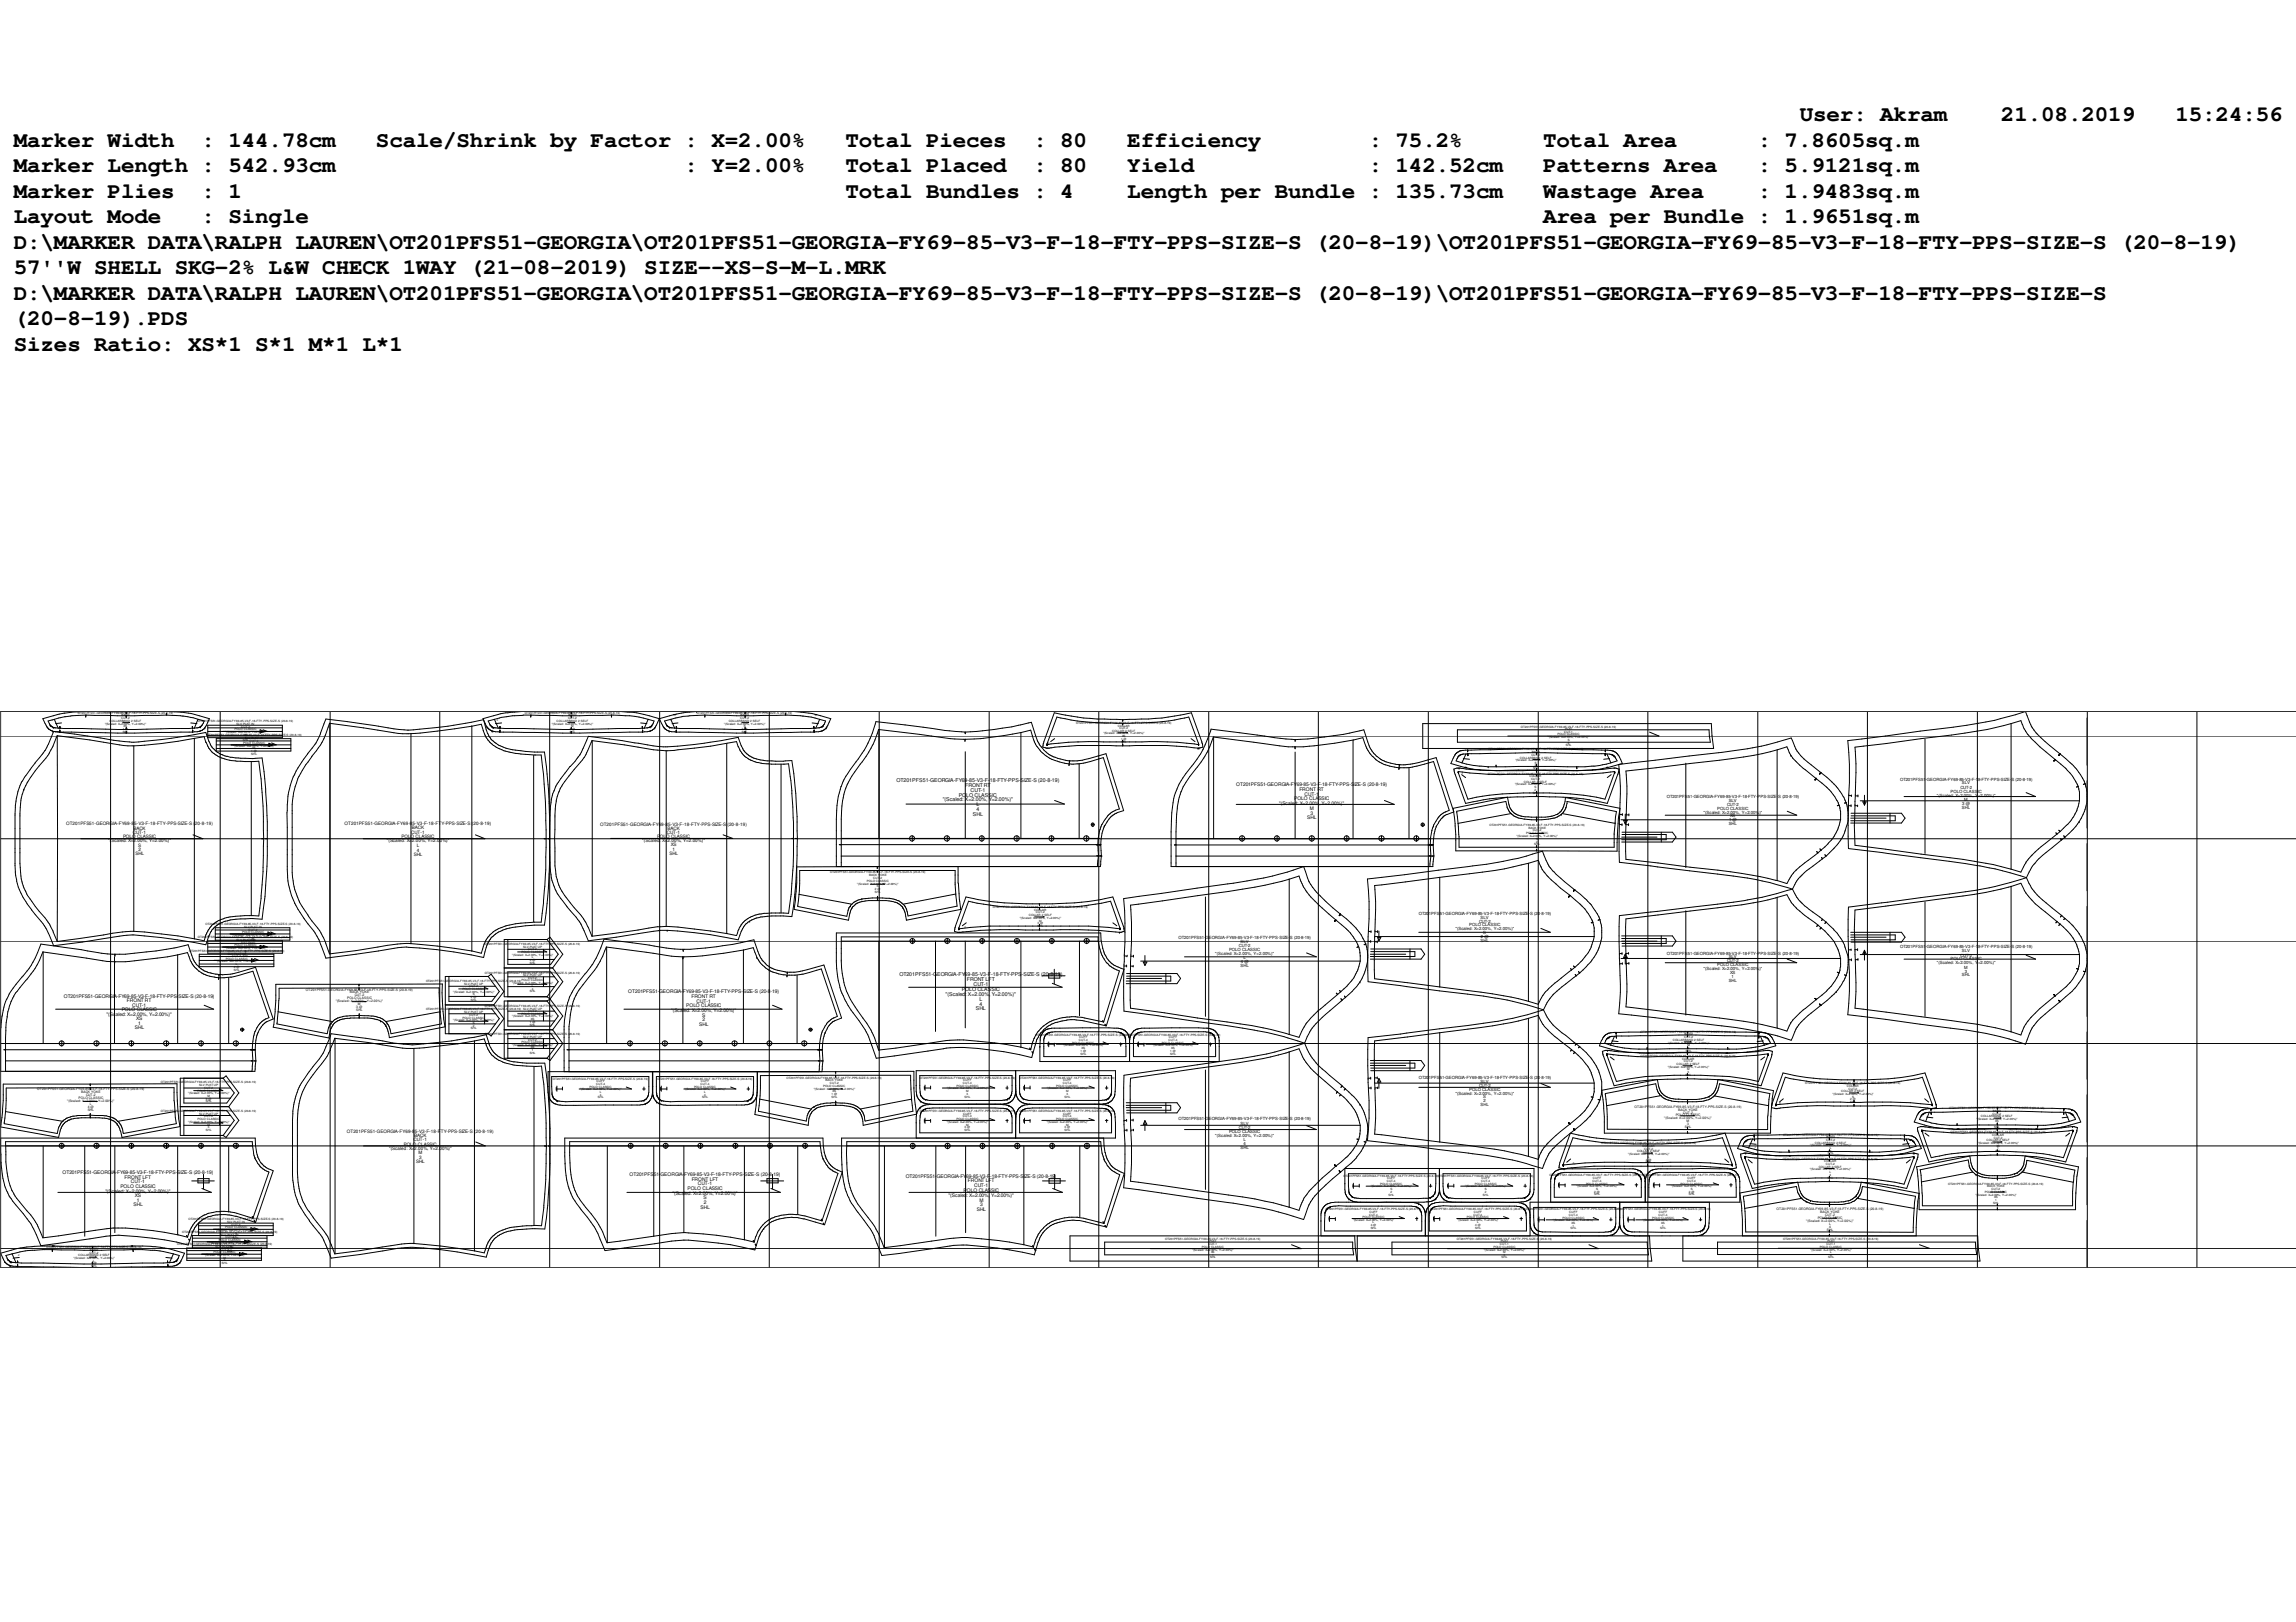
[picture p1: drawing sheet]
<svg xmlns="http://www.w3.org/2000/svg" width="297mm" height="210mm" viewBox="0 0 297 210" stroke-linecap="round" stroke-linejoin="round" font-family="sans-serif">
<defs><g id="words">
<g font-size="2.9">
<text x="232.8" y="15.7">User: Akram</text>
<text x="258.9" y="15.7">21.08.2019</text>
<text x="281.4" y="15.7">15:24:56</text>
<text x="1.8" y="19">Marker Width</text>
<text x="1.8" y="22.3">Marker Length</text>
<text x="26.1" y="19">:</text>
<text x="26.1" y="22.3">:</text>
<text x="29.5" y="19">144.78cm</text>
<text x="29.5" y="22.3">542.93cm</text>
<text x="48.6" y="19">Scale/Shrink by Factor</text>
<text x="88.6" y="19">:</text>
<text x="88.6" y="22.3">:</text>
<text x="92" y="19">X=2.00%</text>
<text x="92" y="22.3">Y=2.00%</text>
<text x="109.4" y="19">Total Pieces</text>
<text x="109.4" y="22.3">Total Placed</text>
<text x="133.7" y="19">:</text>
<text x="133.7" y="22.3">:</text>
<text x="137.2" y="19">80</text>
<text x="137.2" y="22.3">80</text>
<text x="145.8" y="19">Efficiency</text>
<text x="145.8" y="22.3">Yield</text>
<text x="177.1" y="19">:</text>
<text x="177.1" y="22.3">:</text>
<text x="180.5" y="19">75.2%</text>
<text x="180.5" y="22.3">142.52cm</text>
<text x="199.6" y="19">Total Area</text>
<text x="199.6" y="22.3">Patterns Area</text>
<text x="227.4" y="19">:</text>
<text x="227.4" y="22.3">:</text>
<text x="230.9" y="19">7.8605sq.m</text>
<text x="230.9" y="22.3">5.9121sq.m</text>
<text x="1.8" y="25.6">Marker Plies</text>
<text x="1.8" y="28.9">Layout Mode</text>
<text x="26.1" y="25.6">:</text>
<text x="26.1" y="28.9">:</text>
<text x="29.5" y="25.6">1</text>
<text x="29.5" y="28.9">Single</text>
<text x="109.4" y="25.6">Total Bundles</text>
<text x="133.7" y="25.6">:</text>
<text x="137.2" y="25.6">4</text>
<text x="145.8" y="25.6">Length per Bundle</text>
<text x="177.1" y="25.6">:</text>
<text x="180.5" y="25.6">135.73cm</text>
<text x="199.6" y="25.6">Wastage Area</text>
<text x="199.6" y="28.9">Area per Bundle</text>
<text x="227.4" y="25.6">:</text>
<text x="227.4" y="28.9">:</text>
<text x="230.9" y="25.6">1.9483sq.m</text>
<text x="230.9" y="28.9">1.9651sq.m</text>
<text x="1.8" y="32.2">D:\MARKER DATA\RALPH LAUREN\OT201PFS51-GEORGIA\OT201PFS51-GEORGIA-FY69-85-V3-F-18-FTY-PPS-SIZE-S (20-8-19)\OT201PFS51-GEORGIA-FY69-85-V3-F-18-FTY-PPS-SIZE-S (20-8-19)</text>
<text x="1.8" y="35.5">57''W SHELL SKG-2% L&amp;W CHECK 1WAY (21-08-2019) SIZE--XS-S-M-L.MRK</text>
<text x="1.8" y="38.8">D:\MARKER DATA\RALPH LAUREN\OT201PFS51-GEORGIA\OT201PFS51-GEORGIA-FY69-85-V3-F-18-FTY-PPS-SIZE-S (20-8-19)\OT201PFS51-GEORGIA-FY69-85-V3-F-18-FTY-PPS-SIZE-S</text>
<text x="1.8" y="42.1">(20-8-19).PDS</text>
<text x="1.8" y="45.4">Sizes Ratio: XS*1 S*1 M*1 L*1</text>
</g>
<g font-size=".7">
<text x="116" y="101.2">OT201PFS51-GEORGIA-FY69-85-V3-F-18-FTY-PPS-SIZE-S (20-8-19)</text>
<text x="124.9" y="101.8">FRONT RT</text>
<text x="122" y="103.7">&quot;(Scaled: X=2.00%, Y=2.00%)&quot;</text>
<text x="124" y="103.1">POLO CLASSIC</text>
<text x="125.6" y="102.4">CUT-1</text>
<text x="125.9" y="105.5">SHL</text>
<text x="126.3" y="104.3">L</text>
<text x="126.3" y="104.9">4</text>
<text x="116.4" y="126.3">OT201PFS51-GEORGIA-FY69-85-V3-F-18-FTY-PPS-SIZE-S (20-8-19)</text>
<text x="122.3" y="128.9">&quot;(Scaled: X=2.00%, Y=2.00%)&quot;</text>
<text x="124.4" y="128.2">POLO CLASSIC</text>
<text x="125.1" y="127">FRONT LFT</text>
<text x="125.9" y="127.6">CUT-1</text>
<text x="126.2" y="130.8">SHL</text>
<text x="126.7" y="129.5">L</text>
<text x="126.7" y="130.1">4</text>
</g>
<g font-size=".6">
<text x="159.9" y="101.8">OT201PFS51-GEORGIA-FY69-85-V3-F-18-FTY-PPS-SIZE-S (20-8-19)</text>
<text x="245.8" y="101">OT201PFS51-GEORGIA-FY69-85-V3-F-18-FTY-PPS-SIZE-S (20-8-19)</text>
<text x="253.8" y="101.5">SLV</text>
<text x="8.5" y="106.8">OT201PFS51-GEORGIA-FY69-85-V3-F-18-FTY-PPS-SIZE-S (</text>
<text x="17.2" y="107.9">CUT-1</text>
<text x="17.3" y="107.4">BACK</text>
<text x="25.2" y="106.8">20-8-19)</text>
<text x="44.6" y="106.7">OT201PFS51-GEORGIA-FY69-85-V3-F-18-FTY-PPS-SIZE-S (20-8-19)</text>
<text x="53.2" y="107.9">CUT-1</text>
<text x="53.3" y="107.3">BACK</text>
<text x="77.6" y="106.8">OT201PFS51-GEORGIA-FY69-85-V3-F-18-FTY-PPS-SIZE-S (20-8-19)</text>
<text x="86.3" y="107.9">CUT-1</text>
<text x="86.4" y="107.4">BACK</text>
<text x="165.5" y="104.2">&quot;(Scaled: X=2.00%, Y=2.00%)&quot;</text>
<text x="167.4" y="103.6">POLO CLASSIC</text>
<text x="168.1" y="102.4">FRONT RT</text>
<text x="168.8" y="103">CUT-1</text>
<text x="169.1" y="106">SHL</text>
<text x="169.5" y="104.8">M</text>
<text x="169.5" y="105.4">3</text>
<text x="215.6" y="103.3">OT201PFS51-GEORGIA-FY69-85-V3-F-18-FTY-PPS-SIZE-S (20-8-19)</text>
<text x="220.4" y="105.3">&quot;(Scaled: X=2.00%, Y=2.00%)&quot;</text>
<text x="222.2" y="104.8">POLO CLASSIC</text>
<text x="223.4" y="104.3">CUT-2</text>
<text x="223.6" y="103.8">SLV</text>
<text x="223.6" y="106.8">SHL</text>
<text x="223.7" y="106.3">1 @</text>
<text x="223.9" y="105.7">XS</text>
<text x="250.6" y="103.1">&quot;(Scaled: X=2.00%, Y=2.00%)&quot;</text>
<text x="252.3" y="102.6">POLO CLASSIC</text>
<text x="253.6" y="102.1">CUT-2</text>
<text x="253.8" y="104.6">SHL</text>
<text x="253.9" y="104.1">3 @</text>
<text x="254.1" y="103.6">M</text>
<text x="14" y="109">&quot;(Scaled: X=2.00%, Y=2.00%)&quot;</text>
<text x="15.9" y="108.5">POLO CLASSIC</text>
<text x="17.5" y="110.7">SHL</text>
<text x="17.9" y="109.6">S</text>
<text x="17.9" y="110.1">2</text>
<text x="50" y="109">&quot;(Scaled: X=2.00%, Y=2.00%)&quot;</text>
<text x="51.9" y="108.5">POLO CLASSIC</text>
<text x="53.5" y="110.7">SHL</text>
<text x="53.9" y="109.6">L</text>
<text x="53.9" y="110.2">4</text>
<text x="83.1" y="109">&quot;(Scaled: X=2.00%, Y=2.00%)&quot;</text>
<text x="85" y="108.5">POLO CLASSIC</text>
<text x="86.6" y="110.6">SHL</text>
<text x="86.8" y="109.5">XS</text>
<text x="87" y="110.1">1</text>
<text x="183.6" y="118.4">OT201PFS51-GEORGIA-FY69-85-V3-F-18-FTY-PPS-SIZE-S (20-8-19)</text>
<text x="190.1" y="119.9">POLO CLASSIC</text>
<text x="191.3" y="119.4">CUT-2</text>
<text x="191.6" y="118.9">SLV</text>
<text x="152.5" y="121.5">OT201PFS51-GEORGIA-FY69-85-V3-F-18-FTY-PPS-SIZE-S (20-8-19)</text>
<text x="157.2" y="123.6">&quot;(Scaled: X=2.00%, Y=2.00%)&quot;</text>
<text x="159" y="123.1">POLO CLASSIC</text>
<text x="160.3" y="122.6">CUT-2</text>
<text x="160.5" y="125.2">SHL</text>
<text x="160.5" y="122">SLV</text>
<text x="160.5" y="124.7">4 @</text>
<text x="160.9" y="124.1">L</text>
<text x="188.3" y="120.4">&quot;(Scaled: X=2.00%, Y=2.00%)&quot;</text>
<text x="191.6" y="121.9">SHL</text>
<text x="191.6" y="121.4">2 @</text>
<text x="191.9" y="120.9">S</text>
<text x="215.6" y="123.5">OT201PFS51-GEORGIA-FY69-85-V3-F-18-FTY-PPS-SIZE-S (20-8-19)</text>
<text x="220.4" y="125.5">&quot;(Scaled: X=2.00%, Y=2.00%)&quot;</text>
<text x="222.2" y="125.1">POLO CLASSIC</text>
<text x="223.4" y="124.5">CUT-2</text>
<text x="223.6" y="124">SLV</text>
<text x="245.8" y="122.7">OT201PFS51-GEORGIA-FY69-85-V3-F-18-FTY-PPS-SIZE-S (20-8-19)</text>
<text x="250.6" y="124.8">&quot;(Scaled: X=2.00%, Y=2.00%)&quot;</text>
<text x="252.3" y="124.3">POLO CLASSIC</text>
<text x="253.6" y="123.8">CUT-2</text>
<text x="253.8" y="123.2">SLV</text>
<text x="254.1" y="125.3">M</text>
<text x="254.2" y="125.9">3</text>
<text x="8.3" y="129.1">OT201PFS51-GEORGIA-FY69-85-V3-F-18-FTY-PPS-SIZE-S (20-8-19)</text>
<text x="13.8" y="131.4">&quot;(Scaled: X=2.00%, Y=2.00%)&quot;</text>
<text x="15.7" y="130.9">POLO CLASSIC</text>
<text x="16.4" y="129.7">FRONT RT</text>
<text x="17.1" y="130.3">CUT-1</text>
<text x="81.3" y="128.5">OT201PFS51-GEORGIA-FY69-85-V3-F-18-FTY-PPS-SIZE-S (20-8-19)</text>
<text x="86.8" y="131">&quot;(Scaled: X=2.00%, Y=2.00%)&quot;</text>
<text x="88.8" y="130.3">POLO CLASSIC</text>
<text x="89.4" y="129.2">FRONT RT</text>
<text x="90.1" y="129.8">CUT-1</text>
<text x="90.8" y="131.6">S</text>
<text x="223.6" y="127">SHL</text>
<text x="223.9" y="126">XS</text>
<text x="224" y="126.5">1</text>
<text x="253.8" y="126.4">SHL</text>
<text x="17.4" y="133.2">SHL</text>
<text x="17.6" y="132">XS</text>
<text x="17.9" y="132.6">1</text>
<text x="90.5" y="132.8">SHL</text>
<text x="90.9" y="132.2">2</text>
<text x="183.6" y="139.6">OT201PFS51-GEORGIA-FY69-85-V3-F-18-FTY-PPS-SIZE-S (20-8-19)</text>
<text x="188.3" y="141.6">&quot;(Scaled: X=2.00%, Y=2.00%)&quot;</text>
<text x="190.1" y="141.1">POLO CLASSIC</text>
<text x="191.3" y="140.6">CUT-2</text>
<text x="191.6" y="140.1">SLV</text>
<text x="191.6" y="143.2">SHL</text>
<text x="191.9" y="142.2">S</text>
<text x="191.9" y="142.7">2</text>
<text x="44.9" y="146.6">OT201PFS51-GEORGIA-FY69-85-V3-F-18-FTY-PPS-SIZE-S (</text>
<text x="50.3" y="148.8">&quot;(Scaled: X=2.00%, Y=2.00%)&quot;</text>
<text x="52.2" y="148.3">POLO CLASSIC</text>
<text x="53.5" y="147.7">CUT-1</text>
<text x="53.6" y="147.1">BACK</text>
<text x="54.1" y="149.4">M</text>
<text x="54.2" y="149.9">3</text>
<text x="61.5" y="146.6">20-8-19)</text>
<text x="152.5" y="145">OT201PFS51-GEORGIA-FY69-85-V3-F-18-FTY-PPS-SIZE-S (20-8-19)</text>
<text x="157.2" y="147.2">&quot;(Scaled: X=2.00%, Y=2.00%)&quot;</text>
<text x="159" y="146.6">POLO CLASSIC</text>
<text x="160.3" y="146">CUT-2</text>
<text x="160.5" y="148.7">SHL</text>
<text x="160.5" y="145.5">SLV</text>
<text x="160.9" y="147.7">L</text>
<text x="160.9" y="148.2">4</text>
<text x="8.1" y="151.9">OT201PFS51-GEORGIA-FY69-85-V3-F-18-FTY-PPS-SIZE-S (20-8-19)</text>
<text x="13.6" y="154.3">&quot;(Scaled: X=2.00%, Y=2.00%)&quot;</text>
<text x="15.6" y="153.8">POLO CLASSIC</text>
<text x="16.1" y="152.5">FRONT LFT</text>
<text x="16.9" y="153.1">CUT-1</text>
<text x="17.4" y="154.9">XS</text>
<text x="17.7" y="155.5">1</text>
<text x="53.8" y="150.5">SHL</text>
<text x="81.4" y="152.2">OT201PFS51-GEORGIA-FY69-85-V3-F-18-FTY-PPS-SIZE-S (20-8-19)</text>
<text x="87" y="154.6">&quot;(Scaled: X=2.00%, Y=2.00%)&quot;</text>
<text x="88.9" y="154">POLO CLASSIC</text>
<text x="89.5" y="152.8">FRONT LFT</text>
<text x="90.3" y="153.4">CUT-1</text>
<text x="91" y="155.2">S</text>
<text x="91.1" y="155.8">2</text>
<text x="117.2" y="152.4">OT201PFS51-GEORGIA-FY69-85-V3-F-18-FTY-PPS-SIZE-S (20-8-19)</text>
<text x="122.7" y="154.9">&quot;(Scaled: X=2.00%, Y=2.00%)&quot;</text>
<text x="124.7" y="154.3">POLO CLASSIC</text>
<text x="125.2" y="153">FRONT LFT</text>
<text x="126" y="153.6">CUT-1</text>
<text x="126.7" y="155.5">M</text>
<text x="17.3" y="156.1">SHL</text>
<text x="90.6" y="156.4">SHL</text>
<text x="126.4" y="156.7">SHL</text>
<text x="126.8" y="156.1">3</text>
</g>
<g font-size=".4">
<text x="10.1" y="92.4">OT201PFS51-GEORGIA-FY69-85-V3-F-18-FTY-PPS-SIZE-S (20-8-19)</text>
<text x="13.6" y="93.8">&quot;(Scaled: X=2.00%, Y=2.00%)&quot;</text>
<text x="14.2" y="93.4">COLLARBAND 2 SELF</text>
<text x="15.7" y="93.1">CUT-2</text>
<text x="15.7" y="92.7">BAND</text>
<text x="15.9" y="94.4">1 @</text>
<text x="15.9" y="94.8">SHL</text>
<text x="16" y="94.1">XS</text>
<text x="25.6" y="93.5">OT201PFS51-GEORGIA-FY69-85-V3-F-18-FTY-PPS-SIZE-S (20-8-19)</text>
<text x="26.7" y="95.2">OT201PFS51-GEORGIA-FY69-85-V3-F-18-FTY-PPS-SIZE-S (20-8-19)</text>
<text x="29.1" y="94.9">&quot;(Scaled: X=2.00%, Y=2.00%)&quot;</text>
<text x="30.3" y="94.5">POLO CLASSIC</text>
<text x="30.6" y="93.9">SLV PLKT IN</text>
<text x="31.2" y="94.2">CUT-2</text>
<text x="31.4" y="95.9">SHL CUT-2</text>
<text x="31.5" y="95.2">XS</text>
<text x="31.7" y="95.6">1SLV PLKT IN</text>
<text x="67.9" y="92.4">OT201PFS51-GEORGIA-FY69-85-V3-F-18-FTY-PPS-SIZE-S (20-8-19)</text>
<text x="71.4" y="93.8">&quot;(Scaled: X=2.00%, Y=2.00%)&quot;</text>
<text x="72" y="93.4">COLLARBAND 2 SELF</text>
<text x="73.5" y="93.1">CUT-2</text>
<text x="73.5" y="92.7">BAND</text>
<text x="73.7" y="94.4">3 @</text>
<text x="73.7" y="94.8">SHL</text>
<text x="73.9" y="94.1">M</text>
<text x="90.2" y="92.4">OT201PFS51-GEORGIA-FY69-85-V3-F-18-FTY-PPS-SIZE-S (20-8-19)</text>
<text x="93.7" y="93.8">&quot;(Scaled: X=2.00%, Y=2.00%)&quot;</text>
<text x="94.3" y="93.4">COLLARBAND 2 SELF</text>
<text x="95.8" y="93.1">CUT-2</text>
<text x="95.8" y="92.7">BAND</text>
<text x="96" y="94.4">2 @</text>
<text x="96" y="94.8">SHL</text>
<text x="96.2" y="94.1">S</text>
<text x="139.2" y="93.7">OT201PFS51-GEORGIA-FY69-85-V3-F-18-FTY-PPS-SIZE-S (20-8-19)</text>
<text x="142.7" y="95">&quot;(Scaled: X=2.00%, Y=2.00%)&quot;</text>
<text x="143.9" y="94.7">COLLAR 2 SELF</text>
<text x="144.6" y="94">COLLAR</text>
<text x="144.8" y="94.4">CUT-2</text>
<text x="145" y="95.8">1 @</text>
<text x="145.2" y="95.4">XS</text>
<text x="196.8" y="94.1">OT201PFS51-GEORGIA-FY69-85-V3-F-18-FTY-PPS-SIZE-S (20-8-19)</text>
<text x="200.3" y="95.5">&quot;(Scaled: X=2.00%, Y=2.00%)&quot;</text>
<text x="201.5" y="95.2">POLO CLASSIC</text>
<text x="202.4" y="94.8">CUT-1</text>
<text x="202.5" y="94.5">PLKT</text>
<text x="202.8" y="95.9">S</text>
<text x="30.2" y="96.6">&quot;(Scaled: X=2.00%, Y=2.00%)&quot;</text>
<text x="31.5" y="96.3">POLO CLASSIC</text>
<text x="32.5" y="97.4">1 @</text>
<text x="32.5" y="97.7">SHL</text>
<text x="32.6" y="97">XS</text>
<text x="145" y="96.1">SHL</text>
<text x="192.5" y="100.2">OT201PFS51-GEORGIA-FY69-85-V3-F-18-FTY-PPS-SIZE-S (20-8-19)</text>
<text x="192.5" y="97.1">OT201PFS51-GEORGIA-FY69-85-V3-F-18-FTY-PPS-SIZE-S (20-8-19)</text>
<text x="196" y="101.6">&quot;(Scaled: X=2.00%, Y=2.00%)&quot;</text>
<text x="196" y="98.5">&quot;(Scaled: X=2.00%, Y=2.00%)&quot;</text>
<text x="196.6" y="98.2">COLLARBAND 2 SELF</text>
<text x="197.1" y="101.3">COLLAR 2 SELF</text>
<text x="197.9" y="100.6">COLLAR</text>
<text x="198.1" y="100.9">CUT-2</text>
<text x="198.1" y="97.8">CUT-2</text>
<text x="198.2" y="97.5">BAND</text>
<text x="198.3" y="99.6">SHL</text>
<text x="198.5" y="102">S</text>
<text x="198.6" y="98.8">S</text>
<text x="198.6" y="99.2">2</text>
<text x="202.6" y="96.6">SHL</text>
<text x="202.8" y="96.2">2</text>
<text x="192.7" y="106.8">OT201PFS51-GEORGIA-FY69-85-V3-F-18-FTY-PPS-SIZE-S (20-8-19)</text>
<text x="197.4" y="107.9">POLO CLASSIC</text>
<text x="197.7" y="107.2">BACK YOKE</text>
<text x="198.3" y="102.7">SHL</text>
<text x="198.3" y="107.6">CUT-2</text>
<text x="198.5" y="102.3">2</text>
<text x="107.4" y="113">OT201PFS51-GEORGIA-FY69-85-V3-F-18-FTY-PPS-SIZE-S (20-8-19)</text>
<text x="112.4" y="113.4">BACK YOKE</text>
<text x="113" y="113.7">CUT-2</text>
<text x="196.2" y="108.3">&quot;(Scaled: X=2.00%, Y=2.00%)&quot;</text>
<text x="198.5" y="109.4">SHL</text>
<text x="198.8" y="108.7">S</text>
<text x="198.8" y="109.1">2</text>
<text x="26.6" y="119.7">OT201PFS51-GEORGIA-FY69-85-V3-F-18-FTY-PPS-SIZE-S (20-8-19)</text>
<text x="110.9" y="114.5">&quot;(Scaled: X=2.00%, Y=2.00%)&quot;</text>
<text x="112.1" y="114.1">POLO CLASSIC</text>
<text x="113.2" y="115.2">2 @</text>
<text x="113.2" y="115.6">SHL</text>
<text x="113.5" y="114.9">S</text>
<text x="128.4" y="117.5">OT201PFS51-GEORGIA-FY69-85-V3-F-18-FTY-PPS-SIZE-S (20-8-19)</text>
<text x="131.9" y="118.9">&quot;(Scaled: X=2.00%, Y=2.00%)&quot;</text>
<text x="133.1" y="118.5">COLLAR 2 SELF</text>
<text x="133.8" y="117.9">COLLAR</text>
<text x="134" y="118.2">CUT-2</text>
<text x="134.2" y="119.6">3 @</text>
<text x="134.2" y="119.9">SHL</text>
<text x="134.4" y="119.3">M</text>
<text x="24.5" y="123.1">OT201PFS51-GEORGIA-FY69-85-V3-F-18-FTY-PPS-SIZE-S (20-8-19)</text>
<text x="25.6" y="121.4">OT201PFS51-GEORGIA-FY69-85-V3-F-18-FTY-PPS-SIZE-S (20-8-19)</text>
<text x="28" y="124.5">&quot;(Scaled: X=2.00%, Y=2.00%)&quot;</text>
<text x="29.1" y="122.8">&quot;(Scaled: X=2.00%, Y=2.00%)&quot;</text>
<text x="29.2" y="124.2">POLO CLASSIC</text>
<text x="29.5" y="123.5">SLV PLKT IN4</text>
<text x="30.1" y="123.9">CUT-2 SHL</text>
<text x="30.1" y="121.1">&quot;(Scaled: X=2.00%, Y=2.00%)&quot;</text>
<text x="30.3" y="125.3">4 @</text>
<text x="30.3" y="125.6">SHL</text>
<text x="30.3" y="122.4">POLO CLASSIC</text>
<text x="30.5" y="124.9">L</text>
<text x="30.6" y="121.8">SLV PLKT IN</text>
<text x="31.2" y="122.1">CUT-2SHL</text>
<text x="31.3" y="120.8">POLO CLASSIC</text>
<text x="31.6" y="120.1">SLV PLKT IN</text>
<text x="31.7" y="123.1">L</text>
<text x="32.2" y="120.4">CUT-2</text>
<text x="32.4" y="121.8">3 @</text>
<text x="32.6" y="121.5">M</text>
<text x="62.7" y="126">OT201PFS51-GEORGIA-FY69-85-V3-F-18-FTY-PPS-SIZE-S (20-8-19)</text>
<text x="62.7" y="122.3">OT201PFS51-GEORGIA-FY69-85-V3-F-18-FTY-PPS-SIZE-S (20-8-19)</text>
<text x="66.2" y="123.7">&quot;(Scaled: X=2.00%, Y=2.00%)&quot;</text>
<text x="67.5" y="123.3">POLO CLASSIC</text>
<text x="67.7" y="122.6">SLV PLKT UP</text>
<text x="68.3" y="123">CUT-2</text>
<text x="68.5" y="124.4">4 @</text>
<text x="68.5" y="124.7">SHL</text>
<text x="68.8" y="124">L</text>
<text x="39.6" y="128.2">OT201PFS51-GEORGIA-FY69-85-V3-F-18-FTY-PPS-SIZE-S (20-8-19)</text>
<text x="43.4" y="129.7">&quot;(Scaled: X=2.00%, Y=2.00%)&quot;</text>
<text x="44.9" y="129.3">POLO CLASSIC</text>
<text x="45.3" y="128.6">BACK YOKE</text>
<text x="45.9" y="128.9">CUT-2</text>
<text x="46.1" y="130.5">3 @</text>
<text x="46.1" y="130.9">SHL</text>
<text x="46.3" y="130.1">M</text>
<text x="55.1" y="130.8">OT201PFS51-GEORGIA-FY69-85-V3-F-18-FTY-PPS-SIZE-S (20-8-19)</text>
<text x="55.1" y="127.1">OT201PFS51-GEORGIA-FY69-85-V3-F-18-FTY-PPS-SIZE-S (20-8-19)POLO CLASSIC</text>
<text x="58.6" y="128.5">&quot;(Scaled: X=2.00%, Y=2.00%)&quot;</text>
<text x="59.9" y="131.8">POLO CLASSIC</text>
<text x="59.9" y="128.1">POLO CLASSIC</text>
<text x="60.1" y="131.1">SLV PLKT UP</text>
<text x="60.1" y="127.4">SLV PLKT UP</text>
<text x="60.7" y="131.4">CUT-2</text>
<text x="60.7" y="127.8">CUT-2</text>
<text x="60.9" y="129.2">2 @</text>
<text x="60.9" y="129.5">SHL</text>
<text x="61.2" y="128.8">S</text>
<text x="62.7" y="130.3">OT201PFS51-GEORGIA-FY69-85-V3-F-18-FTY-PPS-SIZE-S (20-8-19)</text>
<text x="66.2" y="131.7">&quot;(Scaled: X=2.00%, Y=2.00%)&quot;</text>
<text x="66.2" y="127.4">&quot;(Scaled: X=2.00%, Y=2.00%)&quot;</text>
<text x="67.5" y="131.3">POLO CLASSIC</text>
<text x="67.7" y="130.6">SLV PLKT UP</text>
<text x="67.7" y="126.3">SLV PLKT UP</text>
<text x="68.3" y="131">CUT-2</text>
<text x="68.3" y="126.7">CUT-2</text>
<text x="68.5" y="128.4">SHL</text>
<text x="68.7" y="132">XS</text>
<text x="68.8" y="127.7">L</text>
<text x="68.8" y="128.1">4</text>
<text x="58.6" y="132.2">&quot;(Scaled: X=2.00%, Y=2.00%)&quot;</text>
<text x="60.9" y="133.2">SHL</text>
<text x="61.2" y="132.5">S</text>
<text x="61.2" y="132.8">2</text>
<text x="62.7" y="133.9">OT201PFS51-GEORGIA-FY69-85-V3-F-18-FTY-PPS-SIZE-S (20-8-19)</text>
<text x="66.2" y="135.3">&quot;(Scaled: X=2.00%, Y=2.00%)&quot;</text>
<text x="67.5" y="135">POLO CLASSIC</text>
<text x="67.7" y="134.3">SLV PLKT UP</text>
<text x="68.3" y="134.7">CUT-2</text>
<text x="68.5" y="136.4">SHL</text>
<text x="68.5" y="132.4">1 @</text>
<text x="68.5" y="132.7">SHL</text>
<text x="68.7" y="135.7">XS</text>
<text x="68.8" y="136.1">1</text>
<text x="134" y="134">OT201PFS51-GEORGIA-FY69-85-V3-F-18-FTY-PPS-SIZE-S (20-8-19)</text>
<text x="137.5" y="135.4">&quot;(Scaled: X=2.00%, Y=2.00%)&quot;</text>
<text x="138.7" y="135.1">POLO CLASSIC</text>
<text x="139.6" y="134.7">CUT-4</text>
<text x="139.6" y="134.4">CUFF</text>
<text x="139.8" y="136.1">1 @</text>
<text x="139.8" y="136.5">SHL</text>
<text x="139.9" y="135.8">XS</text>
<text x="145.6" y="134">OT201PFS51-GEORGIA-FY69-85-V3-F-18-FTY-PPS-SIZE-S (20-8-19)</text>
<text x="149.1" y="135.4">&quot;(Scaled: X=2.00%, Y=2.00%)&quot;</text>
<text x="150.3" y="135.1">POLO CLASSIC</text>
<text x="151.2" y="134.7">CUT-4</text>
<text x="151.2" y="134.4">CUFF</text>
<text x="151.4" y="136.1">1 @</text>
<text x="151.4" y="136.5">SHL</text>
<text x="151.5" y="135.8">XS</text>
<text x="212.3" y="136.8">OT201PFS51-GEORGIA-FY69-85-V3-F-18-FTY-PPS-SIZE-S (20-8-19)</text>
<text x="212.3" y="133.6">OT201PFS51-GEORGIA-FY69-85-V3-F-18-FTY-PPS-SIZE-S (20-8-19)</text>
<text x="215.8" y="135">&quot;(Scaled: X=2.00%, Y=2.00%)&quot;</text>
<text x="216.4" y="134.7">COLLARBAND 2 SELF</text>
<text x="216.9" y="137.8">COLLAR 2 SELF</text>
<text x="217.6" y="137.1">COLLAR</text>
<text x="217.8" y="137.5">CUT-2</text>
<text x="217.9" y="134.4">CUT-2</text>
<text x="217.9" y="134">BAND</text>
<text x="218.1" y="136.1">SHL</text>
<text x="218.3" y="135.4">M</text>
<text x="218.4" y="135.8">3</text>
<text x="4.8" y="141.1">OT201PFS51-GEORGIA-FY69-85-V3-F-18-FTY-PPS-SIZE-S (20-8-19)</text>
<text x="8.7" y="142.6">&quot;(Scaled: X=2.00%, Y=2.00%)&quot;</text>
<text x="10.2" y="142.2">POLO CLASSIC</text>
<text x="10.5" y="141.4">BACK YOKE</text>
<text x="11.1" y="141.9">CUT-2</text>
<text x="11.3" y="143.4">4 @</text>
<text x="11.3" y="143.8">SHL</text>
<text x="11.6" y="143">L</text>
<text x="20.8" y="143.9">OT201PFS51-GEORGIA-FY69-85-V3-F-18-FTY-PPS-SIZE-S (20-8-19)</text>
<text x="20.8" y="140.2">OT201PFS51-GEORGIA-FY69-85-V3-F-18-FTY-PPS-SIZE-S (20-8-19)</text>
<text x="24.3" y="141.6">&quot;(Scaled: X=2.00%, Y=2.00%)&quot;</text>
<text x="25.6" y="141.3">POLO CLASSIC</text>
<text x="25.8" y="140.6">SLV PLKT UP</text>
<text x="26.4" y="140.9">CUT-2</text>
<text x="26.6" y="142.3">3 @</text>
<text x="26.6" y="142.7">SHL</text>
<text x="26.8" y="142">M</text>
<text x="71.5" y="139.7">OT201PFS51-GEORGIA-FY69-85-V3-F-18-FTY-PPS-SIZE-S (20-8-19)</text>
<text x="75.1" y="141.1">&quot;(Scaled: X=2.00%, Y=2.00%)&quot;</text>
<text x="76.3" y="140.8">POLO CLASSIC</text>
<text x="77.1" y="140.4">CUT-4</text>
<text x="77.2" y="140.1">CUFF</text>
<text x="77.3" y="142.2">SHL</text>
<text x="77.6" y="141.5">L</text>
<text x="77.6" y="141.8">4</text>
<text x="85" y="139.7">OT201PFS51-GEORGIA-FY69-85-V3-F-18-FTY-PPS-SIZE-S (20-8-19)</text>
<text x="88.6" y="141.1">&quot;(Scaled: X=2.00%, Y=2.00%)&quot;</text>
<text x="89.8" y="140.8">POLO CLASSIC</text>
<text x="90.6" y="140.4">CUT-4</text>
<text x="90.7" y="140.1">CUFF</text>
<text x="90.8" y="142.2">SHL</text>
<text x="91.1" y="141.5">L</text>
<text x="91.1" y="141.8">4</text>
<text x="101.8" y="139.6">OT201PFS51-GEORGIA-FY69-85-V3-F-18-FTY-PPS-SIZE-S (20-8-19)</text>
<text x="105.3" y="141">&quot;(Scaled: X=2.00%, Y=2.00%)&quot;</text>
<text x="106.5" y="140.6">POLO CLASSIC</text>
<text x="106.8" y="139.9">BACK YOKE</text>
<text x="107.4" y="140.3">CUT-2</text>
<text x="107.6" y="141.7">1 @</text>
<text x="107.6" y="142.1">SHL</text>
<text x="107.7" y="141.4">XS</text>
<text x="119" y="143.9">OT201PFS51-GEORGIA-FY69-85-V3-F-18-FTY-PPS-SIZE-S (20-8-19)</text>
<text x="119" y="139.6">OT201PFS51-GEORGIA-FY69-85-V3-F-18-FTY-PPS-SIZE-S (20-8-19)</text>
<text x="122.5" y="141">&quot;(Scaled: X=2.00%, Y=2.00%)&quot;</text>
<text x="123.7" y="140.6">POLO CLASSIC</text>
<text x="124.6" y="140.3">CUT-4</text>
<text x="124.6" y="140">CUFF</text>
<text x="124.8" y="142">SHL</text>
<text x="125" y="141.4">M</text>
<text x="125" y="141.7">3</text>
<text x="131.9" y="143.9">OT201PFS51-GEORGIA-FY69-85-V3-F-18-FTY-PPS-SIZE-S (20-8-19)</text>
<text x="131.9" y="139.6">OT201PFS51-GEORGIA-FY69-85-V3-F-18-FTY-PPS-SIZE-S (20-8-19)</text>
<text x="135.4" y="141">&quot;(Scaled: X=2.00%, Y=2.00%)&quot;</text>
<text x="136.6" y="140.6">POLO CLASSIC</text>
<text x="137.5" y="140.3">CUT-4</text>
<text x="137.5" y="140">CUFF</text>
<text x="137.7" y="142">SHL</text>
<text x="137.9" y="141.4">M</text>
<text x="138" y="141.7">3</text>
<text x="211.5" y="143.3">OT201PFS51-GEORGIA-FY69-85-V3-F-18-FTY-PPS-SIZE-S (20-8-19)</text>
<text x="215.8" y="138.2">&quot;(Scaled: X=2.00%, Y=2.00%)&quot;</text>
<text x="217.1" y="143.7">BACK YOKE</text>
<text x="218.1" y="139.2">SHL</text>
<text x="218.3" y="138.5">M</text>
<text x="218.3" y="138.9">3</text>
<text x="233.5" y="140.3">OT201PFS51-GEORGIA-FY69-85-V3-F-18-FTY-PPS-SIZE-S (20-8-19)</text>
<text x="237.1" y="141.7">&quot;(Scaled: X=2.00%, Y=2.00%)&quot;</text>
<text x="238.2" y="141.4">COLLAR 2 SELF</text>
<text x="238.9" y="140.6">COLLAR</text>
<text x="239.1" y="141">CUT-2</text>
<text x="239.3" y="142.4">2 @</text>
<text x="239.3" y="142.7">SHL</text>
<text x="239.6" y="142">S</text>
<text x="252.2" y="143.5">OT201PFS51-GEORGIA-FY69-85-V3-F-18-FTY-PPS-SIZE-S (20-8-19)</text>
<text x="257.8" y="143.8">BAND</text>
<text x="24.3" y="145.3">&quot;(Scaled: X=2.00%, Y=2.00%)&quot;</text>
<text x="25.6" y="144.9">POLO CLASSIC</text>
<text x="25.8" y="144.3">SLV PLKT UP</text>
<text x="26.4" y="144.6">CUT-2</text>
<text x="26.6" y="146.3">SHL</text>
<text x="26.8" y="145.7">M</text>
<text x="26.9" y="146">3</text>
<text x="122.5" y="145.3">&quot;(Scaled: X=2.00%, Y=2.00%)&quot;</text>
<text x="123.7" y="144.9">POLO CLASSIC</text>
<text x="124.6" y="144.6">CUT-4</text>
<text x="124.6" y="144.3">CUFF</text>
<text x="124.8" y="146">3 @</text>
<text x="124.8" y="146.3">SHL</text>
<text x="125" y="145.7">M</text>
<text x="135.4" y="145.3">&quot;(Scaled: X=2.00%, Y=2.00%)&quot;</text>
<text x="136.6" y="144.9">POLO CLASSIC</text>
<text x="137.5" y="144.6">CUT-4</text>
<text x="137.5" y="144.3">CUFF</text>
<text x="137.7" y="146">3 @</text>
<text x="137.7" y="146.3">SHL</text>
<text x="137.9" y="145.7">M</text>
<text x="207.1" y="148.1">OT201PFS51-GEORGIA-FY69-85-V3-F-18-FTY-PPS-SIZE-S (20-8-19)</text>
<text x="210.6" y="149.5">&quot;(Scaled: X=2.00%, Y=2.00%)&quot;</text>
<text x="211.8" y="149.1">COLLAR 2 SELF</text>
<text x="212.5" y="148.5">COLLAR</text>
<text x="212.7" y="148.8">CUT-2</text>
<text x="213.2" y="149.8">L</text>
<text x="215.3" y="144.8">&quot;(Scaled: X=2.00%, Y=2.00%)&quot;</text>
<text x="216.8" y="144.4">POLO CLASSIC</text>
<text x="217.8" y="144.1">CUT-2</text>
<text x="218" y="146">SHL</text>
<text x="218.2" y="145.2">M</text>
<text x="218.3" y="145.6">3</text>
<text x="230.7" y="147">OT201PFS51-GEORGIA-FY69-85-V3-F-18-FTY-PPS-SIZE-S (20-8-19)</text>
<text x="234.2" y="148.3">&quot;(Scaled: X=2.00%, Y=2.00%)&quot;</text>
<text x="234.8" y="148">COLLARBAND 2 SELF</text>
<text x="236.3" y="147.7">CUT-2</text>
<text x="236.3" y="147.3">BAND</text>
<text x="236.5" y="149.4">SHL</text>
<text x="236.7" y="148.7">L</text>
<text x="236.7" y="149.1">4</text>
<text x="252.3" y="146.6">OT201PFS51-GEORGIA-FY69-85-V3-F-18-FTY-PPS-SIZE-S (20-8-19)</text>
<text x="255.7" y="144.9">&quot;(Scaled: X=2.00%, Y=2.00%)&quot;</text>
<text x="255.9" y="148">&quot;(Scaled: X=2.00%, Y=2.00%)&quot;</text>
<text x="256.3" y="144.6">COLLARBAND 2 SELF</text>
<text x="257" y="147.7">COLLAR 2 SELF</text>
<text x="257.7" y="147">COLLAR</text>
<text x="257.8" y="144.2">CUT-2</text>
<text x="257.9" y="147.4">CUT-2</text>
<text x="258" y="146">SHL</text>
<text x="258.1" y="145.2">XS</text>
<text x="258.1" y="149.1">SHL</text>
<text x="258.2" y="145.6">1</text>
<text x="258.3" y="148.4">XS</text>
<text x="258.4" y="148.7">1</text>
<text x="173.8" y="152.3">OT201PFS51-GEORGIA-FY69-85-V3-F-18-FTY-PPS-SIZE-S (20-8-19)OT201PFS51-GEORGIA-FY69-85-V3-F-18-FTY-PPS-SIZE-S (20-8-19)</text>
<text x="177.3" y="153.7">&quot;(Scaled: X=2.00%, Y=2.00%)&quot;</text>
<text x="178.6" y="153.3">POLO CLASSIC</text>
<text x="179.4" y="153">CUT-4</text>
<text x="179.4" y="152.6">CUFF</text>
<text x="179.6" y="154.7">SHL</text>
<text x="179.9" y="154">S</text>
<text x="179.9" y="154.3">2</text>
<text x="189.6" y="153.7">&quot;(Scaled: X=2.00%, Y=2.00%)&quot;</text>
<text x="190.8" y="153.3">POLO CLASSIC</text>
<text x="191.6" y="153">CUT-4</text>
<text x="191.7" y="152.6">CUFF</text>
<text x="191.9" y="154.7">SHL</text>
<text x="192.1" y="154">S</text>
<text x="192.1" y="154.3">2</text>
<text x="200.4" y="152.2">OT201PFS51-GEORGIA-FY69-85-V3-F-18-FTY-PPS-SIZE-S (20-8-19)OT201PFS51-GEORGIA-FY69-85-V3-F-18-FTY-PPS-SIZE-S (20-8-19)</text>
<text x="204" y="153.6">&quot;(Scaled: X=2.00%, Y=2.00%)&quot;</text>
<text x="205.2" y="153.3">POLO CLASSIC</text>
<text x="206" y="153">CUT-4</text>
<text x="206.1" y="152.6">CUFF</text>
<text x="206.2" y="154.3">2 @</text>
<text x="206.2" y="154.7">SHL</text>
<text x="206.5" y="154">S</text>
<text x="212.9" y="150.2">4 @</text>
<text x="212.9" y="150.5">SHL</text>
<text x="216.2" y="153.6">&quot;(Scaled: X=2.00%, Y=2.00%)&quot;</text>
<text x="217.4" y="153.3">POLO CLASSIC</text>
<text x="218.3" y="153">CUT-4</text>
<text x="218.3" y="152.6">CUFF</text>
<text x="218.5" y="154.3">2 @</text>
<text x="218.5" y="154.7">SHL</text>
<text x="218.7" y="154">S</text>
<text x="230.6" y="150.1">OT201PFS51-GEORGIA-FY69-85-V3-F-18-FTY-PPS-SIZE-S (20-8-19)</text>
<text x="234.1" y="151.5">&quot;(Scaled: X=2.00%, Y=2.00%)&quot;</text>
<text x="235.3" y="151.1">COLLAR 2 SELF</text>
<text x="236" y="150.4">COLLAR</text>
<text x="236.2" y="150.8">CUT-2</text>
<text x="236.4" y="152.5">SHL</text>
<text x="236.7" y="151.8">L</text>
<text x="236.7" y="152.2">4</text>
<text x="252" y="153.3">OT201PFS51-GEORGIA-FY69-85-V3-F-18-FTY-PPS-SIZE-S (20-8-19)</text>
<text x="255.6" y="154.7">&quot;(Scaled: X=2.00%, Y=2.00%)&quot;</text>
<text x="256.8" y="154.3">POLO CLASSIC</text>
<text x="257.1" y="153.7">BACK YOKE</text>
<text x="257.6" y="154">CUT-2</text>
<text x="257.8" y="155.8">SHL</text>
<text x="258" y="155.1">XS</text>
<text x="258.1" y="155.4">1</text>
<text x="6" y="161.5">OT201PFS51-GEORGIA-FY69-85-V3-F-18-FTY-PPS-SIZE-S (20-8-19)</text>
<text x="11.6" y="161.9">BAND</text>
<text x="22.9" y="161.2">OT201PFS51-GEORGIA-FY69-85-V3-F-18-FTY-PPS-SIZE-S (20-8-19)</text>
<text x="23.6" y="159.6">OT201PFS51-GEORGIA-FY69-85-V3-F-18-FTY-PPS-SIZE-S (20-8-19)</text>
<text x="24.4" y="157.9">OT201PFS51-GEORGIA-FY69-85-V3-F-18-FTY-PPS-SIZE-S (20-8-19)</text>
<text x="27.1" y="161">&quot;(Scaled: X=2.00%, Y=2.00%)&quot;</text>
<text x="27.9" y="161.5">SLV PLKT IN</text>
<text x="27.9" y="159.3">&quot;(Scaled: X=2.00%, Y=2.00%)&quot;</text>
<text x="28.3" y="160.6">POLO CLASSIC</text>
<text x="28.5" y="161.8">CUT-2</text>
<text x="28.6" y="159.9">SLV PLKT IN</text>
<text x="29.1" y="159">POLO CLASSIC</text>
<text x="29.2" y="160.3">CUT-2SHL</text>
<text x="29.4" y="161.7">2 @</text>
<text x="29.4" y="158.3">SLV PLKT IN</text>
<text x="29.6" y="161.3">S</text>
<text x="30" y="158.6">CUT-2</text>
<text x="30.4" y="159.6">S</text>
<text x="30.4" y="160">2</text>
<text x="150.7" y="160.4">OT201PFS51-GEORGIA-FY69-85-V3-F-18-FTY-PPS-SIZE-S (20-8-19)</text>
<text x="154.3" y="161.8">&quot;(Scaled: X=2.00%, Y=2.00%)&quot;</text>
<text x="155.5" y="161.5">POLO CLASSIC</text>
<text x="156.3" y="161.1">CUT-1</text>
<text x="156.5" y="160.8">PLKT</text>
<text x="171.5" y="156.6">OT201PFS51-GEORGIA-FY69-85-V3-F-18-FTY-PPS-SIZE-S (20-8-19)</text>
<text x="175" y="158">&quot;(Scaled: X=2.00%, Y=2.00%)&quot;</text>
<text x="176.3" y="157.6">POLO CLASSIC</text>
<text x="177.1" y="157.3">CUT-4</text>
<text x="177.2" y="157">CUFF</text>
<text x="177.3" y="158.7">4 @</text>
<text x="177.3" y="159">SHL</text>
<text x="177.6" y="158.3">L</text>
<text x="185" y="156.6">OT201PFS51-GEORGIA-FY69-85-V3-F-18-FTY-PPS-SIZE-S (20-8-19)OT201PFS51-GEORGIA-FY69-85-V3-F-18-FTY-PPS-SIZE-S (20-8-19)</text>
<text x="188.5" y="160.4">OT201PFS51-GEORGIA-FY69-85-V3-F-18-FTY-PPS-SIZE-S (20-8-19)</text>
<text x="188.5" y="158">&quot;(Scaled: X=2.00%, Y=2.00%)&quot;</text>
<text x="189.8" y="157.6">POLO CLASSIC</text>
<text x="190.6" y="157.3">CUT-4</text>
<text x="190.7" y="157">CUFF</text>
<text x="190.8" y="158.7">4 @</text>
<text x="190.8" y="159">SHL</text>
<text x="191.1" y="158.3">L</text>
<text x="192" y="161.8">&quot;(Scaled: X=2.00%, Y=2.00%)&quot;</text>
<text x="193.2" y="161.5">POLO CLASSIC</text>
<text x="194.1" y="161.1">CUT-1</text>
<text x="194.2" y="160.8">PLKT</text>
<text x="200.9" y="158">&quot;(Scaled: X=2.00%, Y=2.00%)&quot;</text>
<text x="202.1" y="157.7">POLO CLASSIC</text>
<text x="203" y="157.4">CUT-4</text>
<text x="203" y="157">CUFF</text>
<text x="203.2" y="159.1">SHL</text>
<text x="203.3" y="158.4">XS</text>
<text x="203.5" y="158.7">1</text>
<text x="209" y="156.6">OT201PFS51-GEORGIA-FY69-85-V3-F-18-FTY-PPS-SIZE-S (20-8-19)</text>
<text x="212.5" y="158">&quot;(Scaled: X=2.00%, Y=2.00%)&quot;</text>
<text x="213.7" y="157.7">POLO CLASSIC</text>
<text x="214.6" y="157.4">CUT-4</text>
<text x="214.6" y="157">CUFF</text>
<text x="214.8" y="159.1">SHL</text>
<text x="214.9" y="158.4">XS</text>
<text x="215.1" y="158.7">1</text>
<text x="229.8" y="156.5">OT201PFS51-GEORGIA-FY69-85-V3-F-18-FTY-PPS-SIZE-S (20-8-19)</text>
<text x="230.7" y="160.4">OT201PFS51-GEORGIA-FY69-85-V3-F-18-FTY-PPS-SIZE-S (20-8-19)</text>
<text x="233.7" y="158.2">&quot;(Scaled: X=2.00%, Y=2.00%)&quot;</text>
<text x="234.2" y="161.8">&quot;(Scaled: X=2.00%, Y=2.00%)&quot;</text>
<text x="235.2" y="157.7">POLO CLASSIC</text>
<text x="235.5" y="161.5">POLO CLASSIC</text>
<text x="235.5" y="156.9">BACK YOKE</text>
<text x="236.1" y="157.4">CUT-2</text>
<text x="236.3" y="161.1">CUT-1</text>
<text x="236.3" y="159.3">SHL</text>
<text x="236.4" y="160.8">PLKT</text>
<text x="236.6" y="158.5">L</text>
<text x="236.6" y="158.9">4</text>
<text x="9.5" y="162.9">&quot;(Scaled: X=2.00%, Y=2.00%)&quot;</text>
<text x="10.1" y="162.6">COLLARBAND 2 SELF</text>
<text x="11.6" y="162.3">CUT-2</text>
<text x="11.8" y="163.6">4 @</text>
<text x="11.8" y="164">SHL</text>
<text x="12.1" y="163.3">L</text>
<text x="26.4" y="162.5">&quot;(Scaled: X=2.00%, Y=2.00%)&quot;</text>
<text x="27.6" y="162.2">POLO CLASSIC</text>
<text x="28.7" y="163.6">SHL</text>
<text x="28.9" y="162.9">M</text>
<text x="29" y="163.2">3</text>
<text x="29.4" y="162">SHL</text>
<text x="156.5" y="162.9">SHL</text>
<text x="156.7" y="162.2">XS</text>
<text x="156.8" y="162.5">1</text>
<text x="194.3" y="162.9">SHL</text>
<text x="194.5" y="162.2">M</text>
<text x="194.5" y="162.5">3</text>
<text x="236.5" y="162.9">SHL</text>
<text x="236.8" y="162.2">L</text>
<text x="236.8" y="162.5">4</text>
</g>
<g font-size=".3">
<text x="6.7" y="93.3">Z</text>
<text x="64.3" y="93.3">Z</text>
<text x="86.8" y="93.3">Z</text>
<text x="135.6" y="96.2">Z</text>
<text x="189.1" y="100.2">Z</text>
<text x="189.1" y="98.6">Z</text>
<text x="124.8" y="120.1">Z</text>
<text x="208.7" y="136.7">Z</text>
<text x="208.7" y="135.2">Z</text>
<text x="230.2" y="142.9">Z</text>
<text x="227" y="148.5">Z</text>
<text x="248.7" y="146.6">Z</text>
<text x="248.8" y="145">Z</text>
<text x="203.5" y="150.7">Z</text>
<text x="227" y="150">Z</text>
<text x="2.4" y="162.5">Z</text>
</g>
</g></defs>
<g fill="none" stroke="#000" stroke-width=".13">
<path d="M.1 95.2h297M6.5 93.8h.1M6.5 93.8l.4 .3M6.6 93.9h.1M6.8 94.6h.1M6.8 94.6l.1 .1M6.9 94.1h.1M6.9 94.1l.6 .1M6.9 94.7l6.1 .8a18.8 18.8 0 0 0 7.8 .2l5.8-.9 .4 1.1 .4 .7a4.2 4.2 0 0 0 3.4 1.5l1.9 .1 1.2-.1 .3 1.8 .2 2.6a86.6 86.6 0 0 1 .1 9.6l-.2 3.9-.4 3a12.9 12.9 0 0 0-4.7 .2 3 3 0 0 0-2.2 2l-.4 1.1a70.1 70.1 0 0 0-9.5-1.3l-1.1 .1-5.4 .8-3.7 .5a9.6 9.6 0 0 0-2.3-4 9.8 9.8 0 0 1-2.4-4.5l-.3-1.9v-6.7a8.4 8.4 0 0 1 2.2-5.9l.4-.6a9.6 9.6 0 0 0 1.6-2.3zM6.9 94.7h.8M7 93.1l-.8 .2 .3 .5M7 93.1l.5 1.1"/>
<path d="M7.4 95.2l-.5 1.4a7.8 7.8 0 0 1-1.8 2.5l-1.2 1.5-.8 1.6M7.4 95.2l4.2 .6 4.4 .7h1.3M7.4 95.2v13.3M7.5 94.2h.2M7.7 94.7v-.2v.2M7.7 94.7h1.6a241.1 241.1 0 0 0 15.6 0M7.7 94.2l7.5 .2 9.7-.2M7.7 94.2v-.2l.1 .2M8 93.6h-.8M11.1 92.5v.3v-.3M11.1 92.5l6.3 .1a36.7 36.7 0 0 1 6.9 .2l2.1 .5-.3 .6a.91 .91 0 0 1-1 .3M11.1 92l.2 .1"/>
<path d="M11.1 92.5a13.7 13.7 0 0 0-4.1 .6M14.3 92.1v71.9M16.3 92.1v.3v-.3M16.3 92.6v.2v-.2M16.3 94.4v-.3v.3M16.3 94.9v-.2v.2M16.7 93.5h.1h-.9M17.3 96.5h.9a63.7 63.7 0 0 0 8.2-1.2l.4 1.1a2.93 2.93 0 0 0 2 1.7 12.5 12.5 0 0 0 4.7 .4 79.2 79.2 0 0 1 0 20 10.5 10.5 0 0 0-5.1 .6 3.4 3.4 0 0 0-2 2.7 56.1 56.1 0 0 0-9.1-1.3M17.3 96.5v24M21.5 92.5v-.2l.1 .2M21.5 92l-.2 .1M24.7 93.6h.8"/>
<path d="M24.9 94.7v-.2v.2M24.9 94.2h.2M24.9 94.2v-.2v.2M25.1 95.6v25.9M25.6 93.1l-.5 1.1M25.9 94.1h.1M25.9 94h.1M26 94h.1M26.5 94.2h.1M26.5 94.2a1.27 1.27 0 0 1-1 .5h-.6M26.5 94.2l.6-1.2a17.2 17.2 0 0 0-6.7-.9h-6.4a20.5 20.5 0 0 0-8.5 .9l.6 1.2 .7 .4M26.9 94.2h9.6"/>
<path d="M26.9 94.7h9.6M26.9 93.9h9.6v1.6h-9.6zM26.9 95.2h9.6M28 96.9h9.6M28 95.6h9.6v1.6h-9.6zM28 96.4h9.6M28 95.9h9.6M28.5 92.1v71.9M32.5 98.6v9.9M33.7 94.4l.5 .3-.5 .2zM34 94.4l.6 .3M34.8 96.2l.5 .2-.5 .2z"/>
<path d="M35.1 96.1l.6 .3M42.6 93.6l6.3 .9a17.6 17.6 0 0 0 7.7 .1l5.7-.9 .2 .8a3.9 3.9 0 0 0 2.7 2.7l2.2 .4 2.6 .1a91.5 91.5 0 0 1 0 21.6 13.2 13.2 0 0 0-5.5 .9 3.9 3.9 0 0 0-2.1 2.6l-.1 .6a63.4 63.4 0 0 0-9.8-1.3l-2.4 .2-4 .7-3.5 .4a10.1 10.1 0 0 0-2.3-4.2 12.5 12.5 0 0 1-1.9-3.5l-.4-1.3-.2-1.5v-8.8a10.4 10.4 0 0 1 2.5-6.2 10.3 10.3 0 0 0 2.3-4.3zM42.7 93.6v29.8M42.7 92.1v71.9M53.2 94.9v27.2M56.9 92.1v71.9M61 93.9v29.2M63 94.1h.1M63 94.1l.2 .3 .4 .2M63.4 93.8h.1M63.4 93.8l.4 .3M63.6 94.6h.1"/>
<path d="M63.6 94h.1M63.6 94.6l1.1 .1M63.8 94.6h.1M63.8 94.1h.1M63.8 94.1l1.6 .2 7.4 .1 10.3-.2M64 93.1l-.8 .2 .2 .5M64 93.1l.5 1.1M64.6 94.7l.1-.2v.2M64.6 94.2l.1-.2v.2M64.7 94.7h1.6a277.8 277.8 0 0 0 16.8 0M64.9 93.6h-.8M68.7 92.5v.3v-.3"/>
<path d="M68.7 92.5a15.1 15.1 0 0 0-4.7 .6M68.7 92.5l4.1 .1 6.3-.1M68.7 92l.2 .1M69 97.7v10.8M71.1 92.1v71.9M73.9 92.1v.3v-.3M73.9 92.6v.2v-.2M73.9 94.4v-.3v.3M73.9 94.9v-.2v.2M74.2 93.5h.1h-.9M76.6 95.8l4.2 .6a30.8 30.8 0 0 0 5.3 .8l1.6-.2a58.2 58.2 0 0 0 7.6-1l.2 .6a3.6 3.6 0 0 0 3.1 2.2l1.2 .1 2.2-.1 .3 2.2 .3 3.4a75.9 75.9 0 0 1 0 7.7l-.2 3.6-.4 2.5h-2.2a5 5 0 0 0-3.2 .8l-.6 .6a3.1 3.1 0 0 0-.7 1.5 62.4 62.4 0 0 0-9.2-1.2 14.1 14.1 0 0 0-3.6 .5l-5.9 .8a9.2 9.2 0 0 0-2.3-3.7 9.4 9.4 0 0 1-2.2-3.5l-.2-.9a58.1 58.1 0 0 1 .1-9.4 6.1 6.1 0 0 1 1.6-3.3l.7-.8a8.1 8.1 0 0 0 2.3-3.8zM76.6 95.8v25.4"/>
<path d="M79.1 92.5v.3v-.3M79.1 92.5a15.5 15.5 0 0 1 4.8 .6M79.1 92l-.2 .1M82.9 93.6h.8M83.1 94.7v-.2v.2M83.1 94.2v-.2v.2M83.1 94.2h.3M83.9 93.1l.7 .2-.1 .2a.82 .82 0 0 1-.5 .6l-.6 .1M83.9 93.1l-.5 1.1M84.1 94.1h.1M84.2 94h.1M84.3 93.9h.1"/>
<path d="M84.7 94.2h.1M84.7 94.2a1.27 1.27 0 0 1-1 .5h-.6M85.3 93l.6 1.2 .7 .4M85.3 93l-2-.5-1.6-.3-1.4-.1h-8.8a31.8 31.8 0 0 0-6.8 .3l-2.2 .6 .5 1.1M85.3 93l-.6 1.2M85.3 92.1v71.9M86.2 97.2v22.7M86.2 93.8h.1M86.2 93.8l.5 .3M86.3 93.9h.1M86.6 94.6h.1M86.6 94.6l.9 .1"/>
<path d="M86.7 94.1h.1M86.7 94.1l.6 .1M86.8 93.1l-.8 .2 .2 .5M86.8 93.1l.5 1.1M87.2 92.5h.2h-.2M87.3 94.2h.2M87.5 94.7v-.2v.2M87.5 94.2l7.8 .2 10-.2M87.5 94.2v-.2v.2M87.7 93.6h-.8M90.1 92.1h.1M90.1 92.1h8.7a25.5 25.5 0 0 1 5.8 .2l2.9 .7-.6 1.2"/>
<path d="M90.1 92.1l-2 .2-2.8 .7M91.2 92.5l4.1 .1 6.3-.1M91.2 92.5a17.4 17.4 0 0 0-4.4 .6M91.2 92.5v.3v-.3M94 96.2v24.6M96.4 92.1v.3v-.3M96.4 92.6v.2v-.2M96.4 94.4v-.3v.3M96.4 94.9v-.2v.2M96.8 93.5h.1h-.9M99.5 92.1v71.9M101 98.9v9.6"/>
<path d="M101.6 92.5v-.2v.2M101.6 92.5h.2a15.6 15.6 0 0 1 4.2 .6M105.1 93.6h.8M105.3 94.7v-.2l.1 .2M105.3 94.2v-.2v.2M105.3 94.2h.2M105.7 92.5h-.3h.3M106 93.1l.8 .2-.1 .3-.4 .5-.8 .1M106 93.1l-.5 1.1M106.4 94h.1M106.5 93.9h.1M106.9 94.2h.1"/>
<path d="M106.9 94.2a1.27 1.27 0 0 1-1 .5h-2.2a258.4 258.4 0 0 1-16.2 0M113.7 94.4v14.1M113.7 92.1v71.9M124.8 94.7l.1 .3v-.3M124.8 95.7v.2l.1-.2M124.9 94.7l-2.6-.2-9-1.1a15 15 0 0 1-3.3 6.2 9.3 9.3 0 0 0-1.8 5.3v7.2h34.2l.1-1.3M124.9 95.7a30 30 0 0 1-5.9-.7l-5.3-.6a12.2 12.2 0 0 1-2.4 4.5 10.4 10.4 0 0 0-2 3.6l-.3 1.1-.1 1.3-.1 7.2M124.9 94.7a46.2 46.2 0 0 0 8.5-1.2l.6 1.7a3.7 3.7 0 0 0 1 1.8l.6 .6 .6 .3 2.2 .6M124.9 97.3v11.2M124.9 95.7a36.9 36.9 0 0 0 8.4-1.2l.3 .7a4.2 4.2 0 0 0 .9 1.9 4.9 4.9 0 0 0 3.2 1.7h.6M128 92.1v71.9M132.1 94.8v13.7"/>
<path d="M135.5 96.3h.1M135.5 96.4h.1M135.5 96.3l1.2-3.5a31.9 31.9 0 0 0 7.7 .8h1.7a31.9 31.9 0 0 0 7.7-.8l1.3 3.5M135.5 96.3v.1M135.5 96.4a38.1 38.1 0 0 1 7.3-.4h4.9a38.1 38.1 0 0 1 7.4 .4M136.4 95.6l-.5 .4M138.3 98.8h.1M138.3 98.8v.3v-.3M138.3 98.5v.2l.1-.2M138.3 98.8a8.1 8.1 0 0 0 3.9-.6l.5-.2 2.1 6.7-.5 .2a3.1 3.1 0 0 0-1.4 1.3l-.4 .5a6.7 6.7 0 0 0-.4 4M138.4 98.5l1.6-.1 3.1-.9 2.3 7.4-1.2 .4a3.5 3.5 0 0 0-1.3 1.6M139.6 98.8v9.7"/>
<path d="M142.2 92.1v71.9M145.2 93.1a38.8 38.8 0 0 1-8.8-.9l-1.4 4.1-.1 .4 .9 .1 1.2-.2a46.2 46.2 0 0 1 7.4-.1h1.7a47.8 47.8 0 0 1 8.9 .3M145.2 93.1a38.9 38.9 0 0 0 8.9-.9l1.5 4.1v.4l-.5 .1M145.2 93.1v.2l.1-.2M145.2 93.6v.2l.1-.2M145.2 96v-.2l.1 .2M145.2 96.5v-.2l.1 .2M145.8 94.7l.1 .1h-1.3M154.1 95.6l.5 .4M155 96.8h.1M155.1 96.4h.1M155.1 96.3h.1"/>
<path d="M155.1 96.3v.1M155.1 96.8h.1M156.4 92.1v71.9M157 95.4v13.1M167.5 96.6l.1 .3v-.3M167.6 95.7l-2.7-.2-8.2-1.1a13.8 13.8 0 0 1-3.3 5.7 9.4 9.4 0 0 0-1.9 6.1v5.9h33.9l.1-1.3M167.6 95.7a49.8 49.8 0 0 0 8.8-1.3l.5 1.6a4.1 4.1 0 0 0 4.2 2.9l.1 .1a13.9 13.9 0 0 0 4.6-1l2.3 7.1-1.2 .4-.6 .7a3.3 3.3 0 0 0-.8 1.7l-.1 1.4M167.6 95.7v.2v-.2M167.6 97.3v11.2M170.6 92.1v71.9M175 95.8v12.7M181 99.4v.2l.1-.2"/>
<path d="M181 98.9v.3l.1-.2M182.3 99.4v9.1M184.1 93.6h37.3l.3 3.3h-37.6zM184.8 92.1v71.9M188.1 99.5l.4-.1h.4a28.9 28.9 0 0 0 5.1 .3h5.6a60.8 60.8 0 0 0 9.5-.3l.4 .1-.2 .7-1.4 3.8a31.6 31.6 0 0 0-8.3-.9 44 44 0 0 0-9 .7l-1 .2-1.4-4zM188.3 97.6l.6-.4a187.8 187.8 0 0 1 19.7 0l.3 .1a2.19 2.19 0 0 1 1 1.5l-2 .6-1.9 .3h-1.9h-7.7a26.7 26.7 0 0 1-6.5-.3l-2.2-.6zM188.5 94.4h32.6l.2 1.7h-32.8zM188.7 99.9h.1M188.7 99.9l1.2 3.5a41 41 0 0 1 11.3-.7l3.7 .2 2.7 .5 1.3-3.5M188.7 99.9a47.7 47.7 0 0 0 6.4 .3h8.5l5.3-.3M188.8 99.4h.1M189.1 98.7l1.5 .4 1.9 .1"/>
<path d="M189.3 98.2l.8 .1M189.5 99.3h.2l-.2 .1M189.6 97.6h-.3a.87 .87 0 0 0-.8 .6l-.1 .3 .7 .2M189.6 97.6l-.5 1.1M189.9 97.1v.2v-.2M189.9 97.5v.3v-.3M189.9 97.5h1.6a258.4 258.4 0 0 1 16.2 0M189.9 97.5l-.3 .1M192.5 99.2h.1M193.5 99.2v-.2l.1 .2M198.8 96.9v.3v-.3M198.8 97.4v.2v-.2"/>
<path d="M198.8 99.2v-.3v.3M198.8 99.7v-.3v.3M198.8 99.7v.2v-.2M199 92.1v71.9M199.1 98.3h.1h-.9M204 99.2v.3v-.3M207.6 97.5l.1 .3v-.3M207.7 97.1v.2v-.2M207.7 97.5l.2 .1M207.9 97.6l.7 .1M207.9 97.6l.5 1.1M208 99.3h-.2l.2 .1"/>
<path d="M208.2 98.2l-.7 .1M208.4 98.7l-2.1 .4a33.7 33.7 0 0 1-5.2 .1h-8.6M208.6 97.7h.1M208.7 97.7h.1M208.7 97.7l.5 .8-.8 .2M208.8 97.8h.1M208.9 99.9h.1M213.2 92.1v71.9M213.4 94.7l1.2 .5M218.1 98.8v13.5M227.4 92.1v71.9M229.9 97v17"/>
<path d="M231.7 97.7h.1M231.7 97.7l-.5-1.1-3.2 .9-2.4 .5-15.2 1.8 .1 1.9-.1 3.8M231.7 97.7a14.7 14.7 0 0 0 3.2 3.1 7.4 7.4 0 0 1 3 3.4M235.5 100l-.1 .2M235.5 99.9l-.1 .3M235.6 100l-1.3-1a6.1 6.1 0 0 1-2.6-3.5 41.2 41.2 0 0 1-9.4 1.9l-12.9 1.5a37.2 37.2 0 0 1 .1 6.5M235.6 100a8.7 8.7 0 0 1 3.2 3.9M235.6 100l-.2 .2M241.6 92.1v71.9M249 95.7v14.7M255.8 92.1v71.9M260.2 93.6a48.3 48.3 0 0 1-7.7 1.5l-12.5 1.6 .1 2.1-.1 4.2"/>
<path d="M260.2 93.6v18.9M260.2 93.6l1.2-.3a6 6 0 0 0 1.9 2.8l2.6 2.2a8 8 0 0 1 3 3.5M265.8 98.3l-.1 .2 .2-.2M266.5 97.5l-.1 .2 .1-.1M266.5 97.6l-1.3-1.1a7.1 7.1 0 0 1-2.7-3.1l-.5-1.3a42 42 0 0 1-9.7 2l-13.2 1.7a39.8 39.8 0 0 1 .1 7.2M266.5 97.6a9.1 9.1 0 0 1 3.2 3.5v.3M270 92.1v71.9M284.2 92.1v71.9M.1 108.5h297M3.1 102.2h.1M3.1 102.2l-.4 1.1-.1 1.2v7.2a7.8 7.8 0 0 0 2 5.6l1.7 2.2 1.1 2.3M7.4 108.5v13.3"/>
<path d="M25 108l1.2 .5M32.5 108.5v10M34.1 108.5h-.2M34.6 108.5h-.2M61.5 108l1.2 .5M69 108.5v10.8M70.7 108.5h-.3M71.1 107.3l.1-1.7a7.4 7.4 0 0 1 2.1-5.8l.5-.6a6.3 6.3 0 0 0 1.6-2.3l.7-1.6 6.5 .9a14.3 14.3 0 0 0 5.1 .4l3.4-.4 4.4-.8 .4 1.2a2.98 2.98 0 0 0 1 1.2l.7 .3a7.6 7.6 0 0 0 2.8 .4l2-.1a60.8 60.8 0 0 1 .8 10.1M71.1 110.1l.1 1.5a7.8 7.8 0 0 0 2.1 5.6l1.7 2.1 1.1 2.5 6.5-1a17.8 17.8 0 0 1 3.7-.4M71.1 106.2l-.1-2.3a52.4 52.4 0 0 0-.6-6.6 15.8 15.8 0 0 1-5.3-.6 3.2 3.2 0 0 1-2.2-2.3l-.3-1.3a53.9 53.9 0 0 1-10.3 1.3l-10.1-1.4-.7 1.8a7.1 7.1 0 0 1-1.7 2.8 10.8 10.8 0 0 0-2.7 7.6l.1 7.4a11 11 0 0 0 2.6 6.9l.8 1 .7 1.1 .9 2.4 9.3-1.4a9.5 9.5 0 0 1 2.8 .1 59.8 59.8 0 0 1 8.3 1.2 5.9 5.9 0 0 1 .8-2.3l.4-.4a4.3 4.3 0 0 1 2.9-1.2l2.4-.3h1.3l.5-4.7 .2-4.1M71.1 108.5h-.2M93.6 108l1.2 .5h-15.8"/>
<path d="M97 119.2h.1M101 108.5v9.7M102.7 108.5h-.3h.3M103.2 108.5h-.3h.3M103.2 108.5a74.2 74.2 0 0 1-.8 10.1 12.4 12.4 0 0 0-4.2 .1 3.1 3.1 0 0 0-1.9 1.1l-.4 .8-.4 1a54.6 54.6 0 0 0-9.2-1.2M103.4 115.7l-.2 1.6 6.4 1.3 .2-1.1 .2-.3M103.4 115.7l6.8 1.3M108.8 108.5h33.4M108.8 110.8h33.8M110 117.2h.1M111.5 116.3h.1M111.5 116.3l-1.1 .5-.4 .4"/>
<path d="M113.5 112.6v.3v-.3M113.5 116.5v-.2v.2M113.5 116.2v-.2v.2M113.5 112.1v.3v-.3l-10.4 .1v2.1l-.4 3.4 7.1 1.4 .2-1.2 .3-.6 .6-.4 .6-.2 .9-.2 2.6 .1a2.09 2.09 0 0 1 2.2 2l.1 .5 7-1.4-.4-3.4v-2.2M114.2 114.3l.2 .1h-1.8M116.8 117.4h.1M118 108.2v.7M122.6 108.2v.7M123.7 115.7l.1 1.6-6.3 1.2a2.38 2.38 0 0 0-2.4-2.3h-2.2l-1.4 .1M123.7 115.7l-.1-3.1h-20.1l-.1 3.1M123.7 115.7l-6.9 1.3M125 119.4l-.5 .4"/>
<path d="M127 108.2v.7M131.6 108.2v.7M134.4 117l.1 .2v-.2M134.4 117.4l.1 .3v-.3M134.4 119.8l.1-.2v.2M135 118.6l.1 .1h-1.2M136.1 108.2v.7M136.4 103.6l1.3 .5h-20.5M140.6 108.2v.7M141.2 106.7h.4M141.2 106.6h.3v.3h-.2h-.1zM141.4 106.5v.5"/>
<path d="M141.8 109.3h.2M142.1 110.7h-.2l.2 .1M142.1 110.7l-.1 1.4M142.2 109.3h.2M142.4 109.3l.1 1.5M142.4 109.3h-33.8h.2M142.4 109.3h-.2M142.5 110.7h-.2l.2 .1M142.9 106.9h.1M142.9 106.9a6.4 6.4 0 0 0-.5 2.4M144 119.4l.5 .4M152.1 110.8h33.4"/>
<path d="M152.1 109.3h-.2h33.5M156 116.1v15.4M160.7 108.2v.7M165.2 108.2v.7M166.8 113.7v20.2M169.7 108.2v.7M172.8 119l-2.1-1.8-1.3-1.4a6.2 6.2 0 0 1-1.3-2.4 42.2 42.2 0 0 1-9.1 2l-12.7 1.7a44 44 0 0 1 0 6.6M172.8 119a8.2 8.2 0 0 1 2.8 3.2l.2 .3M172.8 119l-.1 .2 .1-.1M173.4 118.3l-.1 .2 .1-.2M173.4 118.3a16.6 16.6 0 0 1-3.6-3.5l-.5-.8-.6-1.9a41.1 41.1 0 0 1-9.9 2.3l-13.4 1.9a61.3 61.3 0 0 1 0 8.7M173.4 118.3a8.4 8.4 0 0 1 3.3 3.9"/>
<path d="M174.2 108.2v.7M178.7 108.2v.7M179.1 103.6l1.3 .5h-20.5M183.3 108.2v.7M183.9 106.8h.4M183.9 106.6h.3l.1 .1-.1 .2h-.1h-.2zM184.1 106.5v.5M184.8 109.3h.4M185.1 110.7h-.2l.2 .1M185.1 110.8l-.1 1.3M185.4 109.3l.1 1.5M185.4 109.3h-.2"/>
<path d="M185.5 106.8h.1M185.5 106.8a3.1 3.1 0 0 1 1.5-1.7l.5-.2-2-6.3-1.2 .3a7.1 7.1 0 0 1-5.7-.2 3.6 3.6 0 0 1-1.4-1.2 5.5 5.5 0 0 1-.9-2 38 38 0 0 1-9.6 1.1l-9.7-1.2a13.5 13.5 0 0 1-3.1 5.1 8.8 8.8 0 0 0-1.7 5.7l-.1 5.9M185.5 106.8a7.6 7.6 0 0 0-.4 4M185.5 110.7l-.2 .1M186.3 113.5v14.2M186.3 113.5l-8.5 1.1 .2 2.1-.1 3.9M188 104.6l7-1.4 .4 1.4 .5 .6 .4 .2a3.5 3.5 0 0 0 1.8 .3h2.2a2.18 2.18 0 0 0 2.2-2v-.5l7.1 1.4-.2 1.3-.2 4.3-20.9-.1v-3.5zM188.5 105l6.3-1.3a2.33 2.33 0 0 0 .4 1.3 2.96 2.96 0 0 0 2.5 1h2.2a2.76 2.76 0 0 0 2.5-1.1l.2-.4 .1-.8 6.4 1.3-.3 2.8v1.8h-20v-1.3zM189.1 100.2l.5 .4M195.5 105.3l-6.9 1.3M197.7 111.7l1.3-.4a5.7 5.7 0 0 0 2.3 3.1l1.8 1.5a11.8 11.8 0 0 1 2.4 2.3 3.9 3.9 0 0 1 .7 1.9v1.1M197.7 111.7v17.9"/>
<path d="M197.7 111.7l-.9 .2a37 37 0 0 1-6.7 1.2l-3.8 .4M198.8 100.2v.2v-.2M198.8 102.6v-.2v.2M198.8 103.1v-.2v.2M198.8 105.7v.3v-.3M198.8 106.1v.2v-.2M198.8 109.6v-.2v.2M198.8 110.1v-.2v.2M199.3 101.3l.1 .1h-1.2M199.5 107.8l.2 .1h-1.8M202 105.4h.1M202.1 105.3l6.9 1.3"/>
<path d="M203.1 115.9l-.2 .2 .2-.2M203.7 115.1l-.1 .2M203.7 115.1a8 8 0 0 1 3.3 4.2l.2 .6a4.8 4.8 0 0 1-.4 2.8 8.8 8.8 0 0 1-2.4 3.2M203.7 115.1l-1.3-1a7.1 7.1 0 0 1-2.8-3.9 47.7 47.7 0 0 1-9.6 1.9l-13.1 1.6a36 36 0 0 1 .1 6.8M206 119.3l-.1 .1h.2M207 119l-.2 .1 .2-.1M208.4 100.2l-.5 .4M209.5 106.7v4.9a397.9 397.9 0 0 1 17.7 2.2l1.8 .4 2.9 .9M209.5 106.7h.3M209.5 105.4h.4M209.5 105.4v1.3M209.7 106.1h28.4"/>
<path d="M209.8 108.3h4.6M209.8 106.6v.2M209.8 108h5.8v.7h-5.8M209.8 107.7h6.6l.4 .6-.4 .7h-6.6M209.9 105.3v.2M210.1 106.2h.4l-.2 .4zM210.3 105.4v1.2M210.4 106.7h.3M210.4 106.7v4.5l11.8 1.4a45.1 45.1 0 0 1 9 1.7 5.9 5.9 0 0 1 2.3-2.6l1.7-1.3M210.4 105.5v1.2M210.4 105.5h.3M210.7 106.6v.2"/>
<path d="M210.7 105.3v.3M214.9 107.7v1.3M218.1 117.9v13.5M229.9 116.2v16.9M231.2 105l1.2 .5h-17M231.9 115.1a50 50 0 0 1-9.7 1.9l-12.7 1.5v4.9M231.9 115.1l.4 .8a9 9 0 0 0 3.1 2.8l.9 .6M234.9 100.7l-.1 .2 .2-.1M235.2 119.7l-.2 .2 .2-.1M235.2 110.4l-.2-.2 .2 .2M235.6 110l-.1-.1 .1 .2M235.8 119l-.1 .1 .1-.1"/>
<path d="M235.8 111.1l-1.3 1a5.8 5.8 0 0 0-2.6 3M235.8 111.1l-.1-.1 .1 .2M236.2 119.3l-.1 .2 .2-.2M236.3 119.3a7.5 7.5 0 0 1 2.8 4.6v1.5l-.3 .8M236.3 110.7l-.2-.1 .1 .2M237.9 104.2l.2 .8v1.1M237.9 104.2l-.2 .1 .3-.1M238.1 106.1a6.4 6.4 0 0 1-2.5 3.9l-.4 .4M238.8 103.9l.3 1.4v4.5l13.1 1.7a53.9 53.9 0 0 1 10 2.1M238.8 103.8l-.2 .1h.2M239.1 106.2a6.6 6.6 0 0 1-1.8 3.6l-1.5 1.3M239.1 104.3h.4"/>
<path d="M239.2 103l-.1 3M239.2 103h.3M239.4 105.9h4.6M239.5 105.2h6.5l.5 .7-.5 .6h-6.6M239.5 104.1v.3M239.5 105.6h5.7v.6h-5.8M239.5 102.9v.2M240 104.3h.3M240 104.3l-.1 2.5 .1 2.6 8.5 1.1a66.3 66.3 0 0 1 11.7 2M240 103v1.3M240 103h.4M240.3 104.2v.2"/>
<path d="M240.4 102.9v.2M240.7 103.6h28.3M241 103.8h.4l-.2 .4zM241.2 102.9v1.3M244.5 105.2v1.3M249 116.7v14.8M260.2 114.7v18.9M262.1 102.6l1.3 .5h-17.1M262.2 113.6a46.1 46.1 0 0 1-10 2.1l-13.1 1.7v3.8l.1 3M262.2 113.6a7.3 7.3 0 0 0 2.5 3.2l2 1.7M266.1 119.2l-.1 .2 .1-.1M266.1 107.9l-.1-.1 .1 .1"/>
<path d="M266.5 119.5l-.1 .3 .1-.2M266.5 119.6l-1.9-1.6a8.4 8.4 0 0 1-3.2-3.7l-1.6 .5a46.2 46.2 0 0 1-7.5 1.4l-12.3 1.6-.1 2.5 .1 2.6M266.5 119.6a6.3 6.3 0 0 1 2.5 3.9M266.5 107.6l-.1-.2 .1 .2M266.7 118.4l-.1 .3 .1-.2M266.7 118.5l.5 .4M266.7 108.7l-1.2 1a8.7 8.7 0 0 0-3.3 3.9M266.7 108.7l-.1-.2 .1 .2M267.1 118.8l-.1 .2 .2-.1M267.2 118.9a7.6 7.6 0 0 1 2.8 4.5v1.3l-.3 1M267.2 108.3l-.5 .4M267.2 108.3l-.2-.1 .1 .2"/>
<path d="M268.9 101.8l.1 .7v1.1M268.9 101.7l-.3 .2 .3-.1M269 106.3h.1M269 106.3l-.8 1-1 1M269 103.6a5.7 5.7 0 0 1-1.7 3.2l-.8 .8-1.9 1.5a8.4 8.4 0 0 0-3.2 3.8l-1.2-.4M269.7 101.4l.3 .8a5.7 5.7 0 0 1-.3 2.6l-.7 1.5M269.7 101.4l-.2 .1 .2-.1M.1 121.8h297M.1 135h297M.7 137.3h31.9M.7 135.8h31.9M.7 135.8h-.2l.2 .1"/>
<path d="M5.6 123.2v11.8M8 134.7v.7M12.5 134.7v.7M14.8 123.8v11.2M14.9 123.5v.2v-.2M14.9 124.5l-.1 .2M17 134.7v.7M17.3 120.5l-2.8 .3-7.1 1M21.5 134.7v.7M23 123.6l-1.3 .2a35.6 35.6 0 0 1-6.9 .7l-1-.1-8.3-1.2a9.8 9.8 0 0 1-2.2 3.7l-.7 .9a6.9 6.9 0 0 0-1.7 3.8l-.1 .7-.1 2v4.3M23 123.6l1.3-.3 .3 1 .5 .8a4.1 4.1 0 0 0 3.2 1.4M23 123.6v11.4"/>
<path d="M23.8 139.5v3.2h5.5l1-1.3-1.4-1.9M25.8 123.5h9.6v1.6h-9.6zM25.8 124.3h9.6M25.8 124.8h9.6M25.8 123.8h9.6M26 134.7v.7M26.4 130.1l1.2 .5h-20.4M26.9 122.1h9.6M26.9 121.8h9.6v1.6h-9.6zM26.9 122.6h9.6M26.9 123.1h9.6M27.9 120.1h9.6v1.6h-9.6z"/>
<path d="M27.9 120.9h9.6M27.9 121.3h9.6M27.9 120.4h9.6M28.3 126.5v.2v-.2M28.3 126.1h-.2a3.6 3.6 0 0 1-2.1-.7l-.6-.6-.4-.6-.7-1.9-1.5 .3-3.9 .6a20.1 20.1 0 0 1-8.4-.3l-5.2-.7a11.7 11.7 0 0 1-2.5 4.2l-.7 1a7.9 7.9 0 0 0-1.9 4.9l-.1 .9v5.4h32.9l.1-1.3M28.3 126.1h1a9.5 9.5 0 0 0 2.7-.6l1.1-.3 2.2 6.7-.8 .3a3.3 3.3 0 0 0-1.4 2.9v2.2M28.3 126.1v.2l.1-.2M28.3 126.5a10.3 10.3 0 0 0 4.4-.8l2.1 6a2.66 2.66 0 0 0-1.8 1.8l-.2 .6-.2 1.7M28.9 139.5h-5.6v7.4h5.6M28.9 139.5l.3-.3 1.7 2.2-1.3 1.8M29.6 126.5v8.5M30.6 134.7v.7"/>
<path d="M31.1 133.3h.5M31.2 133.1h.3v.1v.2h-.2h-.1zM31.4 133.1v.4M32.6 124.1l.5 .2-.5 .2zM32.6 135.8l.1 1.5-.1 1.3M32.7 137.2l-.2 .1h.2M32.9 124l.6 .3M33 135.8h-.6l.6 .1M33.1 137.3h-.2h.2M33.7 122.3l.5 .3-.5 .2zM34 122.3l.6 .3M34.7 120.6l.5 .3-.5 .2z"/>
<path d="M35 120.6l.6 .3M36 130.9l7 1.3M42.8 132.4h.1M43.3 134.4l6.1 .8a17.2 17.2 0 0 0 7.6 .1l2.2-.2 3.4-.6 .3 .7a3.6 3.6 0 0 0 2.8 2.4l1.2 .3 3.2 .1a84.3 84.3 0 0 1 0 20.6 15.2 15.2 0 0 0-4.7 .4 3.5 3.5 0 0 0-2.4 2.1l-.4 1a67.6 67.6 0 0 0-9.6-1.2l-1.1 .1-8.6 1.3-.9-2.2-.7-1a19.1 19.1 0 0 1-2.6-3.8 10.3 10.3 0 0 1-.6-3.6v-6.8a9.2 9.2 0 0 1 2.5-6.5 10.3 10.3 0 0 0 2.3-4zM43.3 134.4v27.9M46.4 127.4h-10.7l-.1 3.5-.3 2 7.2 1.4 .3-1.2a1.61 1.61 0 0 1 .9-1l.7-.2 .9-.2h2.3l.8 .2a2.2 2.2 0 0 1 1.4 .7l.1 .1M46.4 127.8l-10.3 .1v1.3l-.3 3.3 6.5 1.3 .4-1.2 .4-.5 .6-.4a4.4 4.4 0 0 1 2.1-.3h.7M46.4 127.4l10.8-.1v2.3l.2 2.3 .2 1-7.2 1.4-.2-1-.3-.6M46.4 127.4v.2l.1-.2M46.4 127.8v.3l.1-.3M46.4 131.7l.1-.2v.2M46.4 127.8h10.4l.1 3.1"/>
<path d="M46.5 131.4a7.2 7.2 0 0 1 2.6 .3l.5 .2 .5 .5M46.5 131.4v-.2l-.1 .2M47.2 129.6h.2h-1.9M49.2 132.1h.1M49.9 132.7h.1M50.1 132.4h.1M53.5 135.7v25.3M56.9 130.9l.2 1.6-6.5 1.3-.2-.9-.3-.5M56.9 130.9l-7 1.3M57.6 130h6.3M58.1 133.8v-3.2h5.5l1 1.2-1.4 2M58.1 126.4v3.2h5.5l1-1.3-1.4-1.9"/>
<path d="M58.1 131.2h6M58.1 132.5h6M58.1 128.9h6M58.1 127.6h6M61.4 134.7v27.2M62.7 127.6v1.3M62.7 131.2v1.3M62.7 132l.4 .2h-3.8M62.7 127.8l.4 .2h-3.8M63.2 126.4h-5.6v7.4h5.6M63.2 126.4l.3-.3 1.7 2.2-1.3 1.7M63.9 130l1.3 1.8-1.7 2.3-.3-.3"/>
<path d="M65.2 133.3h6.3M65.2 125.3h6.3M65.7 135.7h6.1M65.7 122.9h6.1M65.7 136.9v-3.2h5.5l1 1.3-1.4 1.9M65.7 121.6v3.2h5.5l1-1.3-1.4-1.9M65.7 129v-3.2h5.5l1 1.2-1.4 2M65.7 129.5v3.3h5.5l1-1.3-1.4-2M65.7 134.4h6.1M65.7 132.1h6.1M65.7 130.9h6.1M65.7 126.4h6.1"/>
<path d="M65.7 127.7h6.1M65.7 124.2h6.1M69.1 138v20.6M70.3 122.9v1.3M70.3 126.4v1.3M70.3 130.9v1.2M70.3 134.4v1.3M70.4 127.2l.3 .2h-3.7M70.4 131l.3 .2h-3.7M70.4 135.2l.3 .1h-3.7M70.4 123l.3 .2h-3.7M70.8 129.5h-5.6v7.4h5.6"/>
<path d="M70.8 121.6h-5.6v7.4h5.6M70.8 129l.4 .3M70.8 121.6l.4-.3 1.6 2.2-1.3 1.8M71.2 129.3l1.6 2.2-1.3 1.8M71.2 129.3l-.4 .2M71.5 133.3l1.3 1.7-1.6 2.2-.4-.3M71.5 125.3l1.3 1.7-1.6 2.3M73.6 137.3h32.5M73.6 135.8h32.4M73.6 135.8h-.2l.2 .1M78.5 122.6v12.4M81.5 134.7v.7"/>
<path d="M84.4 138.7v3a1.39 1.39 0 0 1-.9 1.1M84.5 138.7v3.1M86 134.7v.7M86.3 120.4h.1M88.3 122.9l.1 .2v-.2M88.3 123.8a24.5 24.5 0 0 1-4.7-.6l-5.2-.6a10.8 10.8 0 0 1-2.2 3.9l-1.2 1.5a7.5 7.5 0 0 0-1.3 4.2l-.1 .6v5.9M88.3 123.8a41.8 41.8 0 0 0 9.1-1.2l.5 1.3M88.3 123.8v11.2M88.4 123.8l-.1 .3M90.5 134.7v.7M95 134.7v.7M96.2 122.9v12.1"/>
<path d="M97.9 123.9h.1M97.9 123.9a4.5 4.5 0 0 0 3.9 2.3M98 138.7v2.7l-.1 .5-.5 .7-.7 .4h-10.4h-.7l-.6-.4M98 138.7v2.1l-.3 3.4 6.9 1.4v-.8a1.99 1.99 0 0 1 2-1.7h.4a7.3 7.3 0 0 1 2.6 0 1.9 1.9 0 0 1 1.7 1l.3 .7 .1 .8 6.9-1.4-.2-1a21.5 21.5 0 0 1-.2-4.6l-10.1 .1M99.6 134.7v.7M99.9 130.1l1.3 .5h-20.5M101.8 125.8l.1 .2v-.2M101.8 126.2l2.1-.1 2.4-.7 2 6.1a3.7 3.7 0 0 0-2.3 3.5v.8M101.8 126.2v.2l.1-.2M103.1 126.2v8.8M104.1 134.7v.7M104.6 133.3h.5"/>
<path d="M104.7 133.1h.3l.1 .1-.1 .2h-.1h-.2zM104.9 133.1v.4M106 135.8l.1 1.5M106.1 137.3l-.1 1.4M106.1 137.2l-.2 .1h.2M106.2 135.8l.2 .1M106.4 135.8h-.6h.4M106.5 137.3l-.2 1.4M106.5 137.3h-.2h.2M106.8 133.6h.1M106.8 133.6l.3-.6a2.16 2.16 0 0 1 .9-.9l.9-.4-2.3-6.8-2.1 .6a6.4 6.4 0 0 1-4.7-.2l-.7-.5-.7-.9-.9-2.3a46.8 46.8 0 0 1-9.5 1.3l-1.8-.2-2.2-.4-5.9-.8a12.1 12.1 0 0 1-2.4 4.5l-.8 1a7.7 7.7 0 0 0-1.8 4.3l-.1 1.5v5.9M106.8 133.6l-.2 .6a7.9 7.9 0 0 0-.1 3.1"/>
<path d="M108.1 138.7v.2v-.2M108.1 139.1v.3v-.3M108.1 138.7h-37.2v3.4a90.5 90.5 0 0 1 .2 9.9l-.2 4-.4 3a13.4 13.4 0 0 0-5.3 .5l-.4 .2a3.1 3.1 0 0 0-1.6 2.1l-.3 .9a49.3 49.3 0 0 0-10.5-1.2l-9.6 1.3a10.9 10.9 0 0 0-2.8-4.8 9.3 9.3 0 0 1-2-4.4l-.2-1.5v-7.2a9.7 9.7 0 0 1 2.6-6.8 9.3 9.3 0 0 0 2.2-3.7l.2-.6 6.2 .8a18.7 18.7 0 0 0 8 .3l4.3-.7 1.6-.3 .4 1.2a3.2 3.2 0 0 0 2.6 2.2l2.3 .3h2.3l.4 4M108.1 139.1l-9.7 .1a25.7 25.7 0 0 1-.3 4.6l6.2 1.3 .1-.7 .2-.5 .7-.7M108.1 139.1h9.7l.1 3.1M108.2 120.7h34.2a5.5 5.5 0 0 0 .9 3.5l.1 .1a3.4 3.4 0 0 0 2 1.1l-2.3 7.4-2.9-.7a6.9 6.9 0 0 0-4.4 .6 3.6 3.6 0 0 0-1.9 2.5l-.4 1.7a35.4 35.4 0 0 0-11.1-1.3l-9 1.3-1.1-3-.7-1.1-1.5-2.1a10.2 10.2 0 0 1-1.9-6.2zM108.8 121.2h33.3v.6l.2 1a3.9 3.9 0 0 0 2.5 2.8l-2 6.6-2.5-.5a6.6 6.6 0 0 0-5.3 1.1l-.4 .3a4.8 4.8 0 0 0-1.1 2l-.2 .7a40.5 40.5 0 0 0-10.4-1.2l-9.2 1.3a11 11 0 0 0-2.1-4.2 11.3 11.3 0 0 1-2.5-5 19.5 19.5 0 0 1-.3-5.5zM113.7 121.8v14.1M118.1 121.5v.6M121 121.8v11.7M122.6 121.5v.6M124 120.1h.1"/>
<path d="M124 120.2h.1M124 120.2l1.3-3.6a29.9 29.9 0 0 0 7.5 .8h3.4a30.4 30.4 0 0 0 7.5-.8l1.2 3.6M124 120.2l4-.4h12.8l4.1 .4M124.1 120.2h.1M124.9 121.8v11.2M127.1 121.5v.6M131.4 138.6v3a1.39 1.39 0 0 1-.9 1.1M131.6 121.5v.6M132.1 121.8v13.8M133.3 135.8l-.1-.2 .1 .2M133.6 136.3l-.1-.2 .1 .2M134.4 120.4l.1-.3v.3"/>
<path d="M134.5 135.4h.1M134.8 126.3h3M135.5 133.7h.1M135.6 135.1h.8M135.6 135v.3M135.7 126h1.4v.6h-1.4zM135.7 134.8v.7M135.8 133.6h.1M135.8 133.6a1.02 1.02 0 0 0-.8 .9v2.2h10.7l-.1-2.4M135.8 133.6l.7-.1h7.9l.5 .1M136.1 121.5v.6M136.1 127.3l1.3 .5h-19.8"/>
<path d="M136.4 125.4v1.9M136.4 135v.4M139.7 121.8v9.6M140.6 121.5v.6M142.7 134.8l.7 .3h-6.8M142.8 132.2l-.1-.1v.2M143.1 132.7l-.1-.2v.3M144.8 120.6h.1M144.9 135.1h.3M144.9 120.2h.1M144.9 120.1h.1M144.9 133.6h.1"/>
<path d="M145 135v.4M145 133.6h.1M145 133.6l.5 .4M145.3 133.8h.1M145.3 133.9h.1M145.4 120.1h.1M145.4 120.1l-1.4-4a33.5 33.5 0 0 1-7.8 .9h-3.4a37 37 0 0 1-7.8-.9l-1.5 4.3v.1l.4 .1h.7a53.1 53.1 0 0 1 8.1-.2l6.9-.1 2.5 .1 2.7 .2M145.4 125v5.9l13.3 1.8a48.1 48.1 0 0 1 10.1 2.3M145.4 125h.4M145.4 120.1l.1 .4-.7 .1M145.5 134h.1M145.5 134l.1 .2"/>
<path d="M145.5 123.7h.3M145.6 134.3h.1M145.6 134.2h.1M145.6 134.2v.1M145.8 124.9v.2M145.8 126.3h5.7v.7h-5.8M145.8 126h6.5l.4 .6-.4 .7h-6.6M145.8 126.6h4.5M145.8 123.6v.2M146 134.1h.1M146 134.1a1.35 1.35 0 0 0-1-1l-1.5-.1-7.4 .1a1.55 1.55 0 0 0-1.5 1.2l-.1 1.1M146 134.1l.1 .5"/>
<path d="M146.1 135.4h.1M146.1 134.6v2.8M146.3 125l.3 .1M146.3 123.7l-.1 3.1 .1 3.7 14.1 2a42 42 0 0 1 7.7 1.7 8 8 0 0 1 1.4-2.4l1-.9 2.9-2.5M146.3 123.7h.3M146.6 124.9v.2M146.6 123.6v.3M146.7 134.3h.1M147.1 133.7h.1M147.2 135.1h.8M147.2 135v.3M147.3 134.8v.7"/>
<path d="M147.4 133.6h.1M147.4 133.6a1.06 1.06 0 0 0-.7 .6l-.1 2.5h10.7l-.1-2.4M147.4 133.6l.7-.1h7.9l.5 .1M147.6 124.4h28.4M147.9 124.5h.5l-.3 .4zM148 135v.4M148.1 123.7v1.2M150.8 126v1.3M154.3 134.8l.7 .3h-6.8M156 138.5v15.4M156.4 135.1h.4M156.5 133.6h.1"/>
<path d="M156.6 133.6h.1M156.6 133.6l.5 .4M156.6 135v.4M156.8 133.8h.1M156.9 133.8h.1M156.9 133.9h.1M157.1 134h.1M157.1 134l.1 .3M157.2 134.3h.1M157.6 134.1h.1M157.6 134.1a1.57 1.57 0 0 0-1.4-1h-8.5a1.51 1.51 0 0 0-1.6 1.5M157.6 134.1l.1 .5v2.8h-23.2v-2"/>
<path d="M166.8 136.1v20.2M168.8 135a7.7 7.7 0 0 0 2.7 3.7l2.1 1.8M168.8 135a45.3 45.3 0 0 1-10.1 2.2l-13.3 1.9v5.9M169 123.3l1.3 .5h-17.1M173.1 128.7l-.2-.2 .1 .2M173.4 128.4l-.1-.2 .2 .2M173.6 129.4l-1.6 1.4a9.1 9.1 0 0 0-2.9 3.4l-.3 .8M173.6 129.4l-.1-.2 .1 .3M174.1 129.1l-.5 .3M174.1 129.1l-.2-.2 .2 .2M175.8 122.5l.1 .7 .1 1.2M175.8 122.5l-.2 .1 .2-.1"/>
<path d="M175.9 127.1h.1M175.9 127.1l-1 1.2-.8 .8M176 124.4a6.2 6.2 0 0 1-2.6 4M176.7 122.2l.2 1.4M176.7 122.1l-.2 .2 .2-.1M176.9 123.9a6.4 6.4 0 0 1-1 3.2M177 139.5h.3M177 121.8v5.2l12.9 1.7a43.2 43.2 0 0 1 9.8 2M177 139.5v1.3M177 121.8h.3M177 120.5v1.3M177 120.5l.4 .1"/>
<path d="M177.3 137.6h5.7v.6h-5.7M177.3 123.5h4.6M177.3 137.2h6.6l.4 .7-.4 .7h-6.6M177.3 137.9h4.6M177.3 123.1h5.7v.7h-5.7M177.3 121.7v.3M177.3 139.4v.3M177.3 122.8h6.6l.4 .7-.4 .6h-6.6M177.4 120.4v.3M177.8 139.5l.1 1.3M177.8 121.9v4.8l8.5 1M177.8 139.5h.4"/>
<path d="M177.8 121.9h.4M177.9 120.6l-.1 1.3M177.9 120.6h.3M177.9 121.2h28.3M178.2 121.8v.2M178.2 139.4v.2M178.2 121.3h.4l-.2 .5zM178.2 120.4v.3M178.4 120.5v1.3M178.4 139.6l-.2 .4h.4l-.2-.4v1.2M182.4 122.8v1.3M182.4 137.2v1.4"/>
<path d="M186.3 133.6v14.2M186.3 133.6l-8.5 1.1v4.8M186.3 127.7l6.8 .9 2.4 .4 2.2 .6M197.7 131.8l1.3-.4 .6 1.2a18.4 18.4 0 0 0 3.7 3.2M197.7 131.8l-.3 .1a40.7 40.7 0 0 1-5.8 1.1l-5.3 .6M197.7 131.8v17.8M199.3 120.1l1.3 .5h-17M199.7 130.7l-2.1 .6-2.6 .6a76 76 0 0 1-8.8 1.2l-9.2 1.2v5.2M199.7 130.7l.4 .9a7.1 7.1 0 0 0 2.5 2.4l1.3 1.1M203.2 125.3l.1 .2M203.3 135.8l-.1 .2 .1-.2M203.3 135.8l.4 .4"/>
<path d="M203.3 125.5a18.4 18.4 0 0 0-3.7 3.3l-.6 1.2-1.3-.4M203.7 136.1l-.1 .3 .1-.2M203.7 125.2l-.1-.2 .1 .2M203.7 136.2a6.2 6.2 0 0 1 2.5 4M203.7 125.2l-.4 .3M203.9 135.1l.5 .4M203.9 135.1l-.1 .2 .2-.2M203.9 126.3l-1.3 1a7.6 7.6 0 0 0-2.5 2.5l-.4 .9M203.9 126.3l-.1-.2 .2 .2M204.3 135.4l-.1 .2 .2-.1M204.4 135.5a6.7 6.7 0 0 1 2.8 5.8l-.2 1.1M204.4 125.9l-.5 .4"/>
<path d="M204.4 125.9l-.2-.2 .1 .2M206.2 121.2a6.2 6.2 0 0 1-2.5 4M207.9 136.4h.1M207.9 136.4a49.2 49.2 0 0 0 6.5 .3l9 .1 5.4-.4-1.3 3.6a30.4 30.4 0 0 0-7.5-.9l-4.3 .1a29.9 29.9 0 0 0-6.6 .8zM208 135.9h.1M208.1 134.3h.1M208.2 134.2h.1M208.2 134.2l-.3 .3-.3 .5 .8 .3M208.3 136.8l.5 .4M208.4 135.3l2.4 .4a31.9 31.9 0 0 0 5.2 0h4.7a26.5 26.5 0 0 0 6.9-.3l.7-.1M208.5 134.7l.8 .1M208.9 134.1l-.7 .1"/>
<path d="M208.9 134.1l-.5 1.2M209 133.6l.1 .2v-.2M209.1 134.1h1.6a273.5 273.5 0 0 1 17.5 .1M209.1 134.1h-.2M209.1 134.1v.2v-.2M209.5 123.4v1.3M209.5 123.4h.3M209.5 124.7l.1 1.5a26.1 26.1 0 0 1-.2 5l15.1 1.8 4.1 .7M209.5 124.7h.4M209.7 124h28.4M209.8 121.5h5.8v.6h-5.8M209.8 121.1h6.6l.4 .7-.4 .6h-6.6"/>
<path d="M209.8 123.3v.2M209.9 124.6v.2M210.3 123.5v1.3M210.3 123.5l.2 .4h-.4zM210.4 123.4v1.3M210.4 124.7l.1 3.7-.1 1.9 15.2 1.9 2.4 .4 3.2 .8 .5-1.1 .2-.3a20.4 20.4 0 0 1 3-2.6M210.4 124.7h.3M210.7 123.4h-.3M210.7 123.3v.2M210.7 124.5v.3M212 136.2l-2.6-.1-1.3-.2h-.4l-.4 .2 .1 .4 1.4 4a36.6 36.6 0 0 1 8.6-.9 51.4 51.4 0 0 1 8.9 .6l1.5 .3 1.4-3.8 .1-.6a1.56 1.56 0 0 0-1.1-.1l-2.3 .2-2.5 .1M212 136.2l1.2 .1"/>
<path d="M213.1 135.8v-.2v.2M213.1 136.3l4.1-.1 6.3 .1M213.1 136.2l.2 .1M214.9 121.1v1.3M218.3 139.6v-.2l.1 .2M218.3 136.2v.3l.1-.3M218.3 139.1v-.2l.1 .2M218.3 136.7v.2l.1-.2M218.3 133.5v.2l.1-.2M218.3 133.9v.3l.1-.3M218.3 135.7v-.2l.1 .2M218.3 136.2v-.2l.1 .2"/>
<path d="M218.7 134.8h.1h-.9M218.8 137.9h.1h-1.2M223.5 136.2l-.2 .1M223.5 135.8v-.2l.1 .2M227.5 134.1v.2l.1-.2M227.5 133.6v.2l.1-.2M227.7 134.1l.6 1.2M228.1 134.7l-.8 .1M228.2 134.2h.1M228.2 134.2h.3M228.3 136.8l-.5 .4M228.5 134.2h.1"/>
<path d="M228.5 134.2l.3 .3 .3 .5-.8 .3M228.6 133.7l.1 .1a2.19 2.19 0 0 1 1 1.5l-2.5 .7-1.1 .1a31.1 31.1 0 0 1-6 .2l-8.1-.1M228.6 133.7l-.8-.1-6.7-.1h-5.6l-7 .1a1.47 1.47 0 0 0-1.3 1.1l-.3 .6a15.9 15.9 0 0 0 5.1 .9M228.7 136.4h.1M228.8 136.4h.1M228.8 134.5h.1M231.2 124.1l1.2 .5h-17M235 129.3l-.2-.1 .1 .2M235.4 129.9l.1 .2zM235.6 120.1l-.4-.4a15.3 15.3 0 0 1-3.5-2.9l-.5-1a42 42 0 0 1-9 1.7l-11.8 1.4v4.5M235.6 130.1l-1.3 1a6.3 6.3 0 0 0-2.6 3.5l-3.1-.9M235.6 120.1a6.7 6.7 0 0 1 2.5 3.9"/>
<path d="M235.6 120.1l-.1 .1 .1-.1M237.6 128.3h.1M237.6 128.3l-1.3 1.2-.7 .6M238 125.9l-.3-.1 .2 .1M238.1 124l-.1 1.6a5.1 5.1 0 0 1-1.1 2l-.6 .7-1.4 1.1M238.8 126.2l-.6 1.2-.6 .9M238.8 126.2h-.2l.2 .1M239.2 124.2a40 40 0 0 1-.1 7.1l13.2 1.8a41.7 41.7 0 0 1 9.7 2 7.3 7.3 0 0 1 1.6-2.9l2.9-2.6M239.2 124.2h.3M239.4 121h5.8v.6h-5.7M239.4 120.6h6.6l.5 .7-.5 .6h-6.5M239.4 121.3h4.6"/>
<path d="M239.5 122.9h-.4M239.5 122.8v.2M239.5 124.1v.2M239.8 139.7l.1 .3v-.3M240 122.9v1.3M240 122.9h.3M240 124.2l.1 4.1-.1 2.2a274.9 274.9 0 0 1 18.2 2.5l3.2 .9a5.4 5.4 0 0 1 1.3-2.2l1.2-1.2 2.7-2.2a6.5 6.5 0 0 0 2.3-2.9M240.3 122.8v.2M240.4 124v.3M240.4 124.2h-.4M240.7 123.5h28.3M241.2 123v1.2"/>
<path d="M241.2 123l.2 .4h-.4zM244.5 120.6v1.3M262.1 123.6l1.3 .5h-17.1M265.9 128.9l-.2-.2 .1 .2M266.4 129.5l.1 .1M266.4 129.5l.1 .2M268.9 125.4l-.3-.1 .3 .1M269 123.5v1.2l-.1 .7M269.7 125.7a7.5 7.5 0 0 1-2.5 3.3l-.7 .6M269.7 125.7h-.2l.2 .1M.1 148.3h297M.1 147.3h32.9a5.5 5.5 0 0 0 .7 3.1l.7 .7 .9 .4-2.2 6.7a15.3 15.3 0 0 0-3.9-1 4.9 4.9 0 0 0-2.5 .4l-.8 .5-.4 .4-.4 .6a5.9 5.9 0 0 0-.8 2 44.8 44.8 0 0 0-9-1.2l-1.6 .1-8.4 1.2-.9-2.2a17.1 17.1 0 0 0-2.8-3.6 7.5 7.5 0 0 1-1.4-4.2z"/>
<path d="M.1 150.4h.1M.7 143.8l7.5 1.3M5.6 148.3v11.8M8 148v.6M11 148.3v11.7M11.6 140.3l.1 .2v-.2M11.6 140.8l.1 .2v-.2M11.6 144.3l.1-.2v.2M11.6 144.7l.1-.3v.3M11.7 140.3h11.2l.1 3.5 .3 2-7.5 1.4-.4-1.2-.2-.5M11.7 140.3h-11.3l-.1 3.5-.2 2 7.5 1.4 .4-1.5a2.3 2.3 0 0 1 1.6-1h.9h3l1.1 .3 .6 .5M11.7 140.8h-10.9a25.7 25.7 0 0 1-.3 4.6l6.9 1.3 .2-.8 .3-.6a2.86 2.86 0 0 1 2.2-.9l1.6-.1"/>
<path d="M11.7 140.8h10.8v1.6l.1 1.4M12.4 142.5h.2h-1.8M12.5 148v.6M14.9 148.3v11.2M15.2 145.5h.1M17 148v.6M21.5 148v.6M22.6 143.8l.2 1.6-6.8 1.3a2.38 2.38 0 0 0-2.4-2.3l-1.9-.1M22.6 143.8l-7.4 1.3M23 148.3v11.5M23.3 143.2h6.3M23.8 144.4h6"/>
<path d="M23.8 146.9v-3.2h5.5l1 1.3-1.4 1.9M23.8 145.6h6M23.8 142.1h6M23.8 140.8h6M24.8 152.8h2.9M25.6 152.5h1.4v.6h-1.4zM25.7 158.6h9.6M25.7 159.9v-1.6h9.6v1.6h-10.4v1.6M25.7 159.1h9.6M25.7 159.6h9.6M26 148v.6M26.1 153.8l1.2 .5h-19.8"/>
<path d="M26.3 152v1.8M28.4 140.8v1.3M28.4 144.4v1.2M28.4 145.2l.4 .1h-3.7M28.4 141l.4 .1h-3.7M29.6 148.3v8.5M29.6 143.2l1.3 1.8-1.7 2.2-.3-.3M30.6 148v.6M32.5 158.9l.5 .2-.5 .2zM32.7 157.6l-2.1-.6a6.1 6.1 0 0 0-4.7 .6l-.9 .9-.4 .8-.3 .8M32.7 157.6l-.1-.2 .2 .2M32.8 158.9l.6 .2"/>
<path d="M33 149.8h.1M33 149.8l-.2-.5-.2-1.6h-31.9a20.3 20.3 0 0 0 .4 5 6 6 0 0 0 1.4 2.8l1 1.2a9.1 9.1 0 0 1 2 3.5l6-.9a20.8 20.8 0 0 1 6.3-.3 37.8 37.8 0 0 1 6.5 1.1M33 158.2l-.1-.3 .1 .3M33 149.8l.6 1.1 .6 .5 .6 .3-2.1 5.9M34.5 159.9v1.6h-10.3v1.6h9.6v-1.6M61.5 147.8l1.3 .5M70.4 148.3h.3M70.9 148.3h.3M70.9 141.8l.1 .1M71 141.9h.1M71 141.9v.2a1.7 1.7 0 0 0 1.7 .9h10.1l.7-.2M71.5 141.8h.1"/>
<path d="M71.5 141.8l.1 .3 .4 .3M71.5 141.8l-.1-2.5h12.5v2.4l-.3 .5-.3 .2M71.5 141.9h.1M71.7 142.2h.1M72 140.7v.4M72 140.9h.8M72 142.4h.1M72 142.4l.1 .1M72 140.5v.7M72.1 142.5h.1M72.8 140.7v.4M73.1 147.3h33.4a5 5 0 0 0 .3 2.4l.1 .3a2.57 2.57 0 0 0 1.5 1.4l.6 .3-2.3 6.8-2.6-.8a6.1 6.1 0 0 0-4.5 .6l-.5 .4a4 4 0 0 0-1 1.6l-.4 1.5a46.4 46.4 0 0 0-9.3-1.3l-1.5 .1-8.6 1.2-.7-1.4a10.7 10.7 0 0 0-2.4-3.9 8.8 8.8 0 0 1-2.1-6z"/>
<path d="M78.6 148.3v12.5M81 140.7l.7 .2h-6.8M81.6 148v.6M83.1 140.9h.4M83.3 142.4h.1M83.3 142.4l-.7 .1-9.4 .1-1.1-.1M83.3 140.7v.4M83.4 142.4h.1M83.5 142.8h.1M84.5 141.8h.1M84.5 141.8v.1M84.5 141.9h.1"/>
<path d="M84.5 141.9l.5 .7M84.6 148.3v11.7M85 142.6h.1M85 141.8h.1M85 141.8a.9 .9 0 0 0 .9 .7l.8 .1 9.5-.1h.5M85 141.8l-.1-.4v-2.1h12.6l-.1 2.1a1.18 1.18 0 0 1-.4 .9l-.2 .1M85.2 142.2h.1M85.3 142.3h.1M85.5 140.9h.8M85.5 140.7v.4M85.6 142.4h.1M85.6 140.5v.7"/>
<path d="M86.1 148v.6M86.3 140.7v.4M88.5 148.3v11.2M90.6 148v.6M94.5 140.7l.7 .2h-6.7M95.2 148v.6M96.3 148.3v12.1M96.6 140.9h.4M96.7 142.5h.1M96.8 142.4h.1M96.8 142.4l-.1 .1M96.8 140.7v.4"/>
<path d="M97.1 142.2h.1M97.2 142.2h.1M97.2 142.7h.1M97.3 142h.1M98.3 142.2l6.6 1.3M98.4 152.8h3M98.8 159h.1M99.2 152.5h1.5v.6h-1.5zM99.6 148v.6M99.7 153.8l1.3 .5h-19.9M99.9 152v1.8M103.2 148.3v8.8"/>
<path d="M104.2 148v.6M104.7 143.8h.1M105.3 143.2h.1M106.3 158l-2.2-.6a6 6 0 0 0-4.5 .4 4.1 4.1 0 0 0-2 2.9M106.3 158v-.2l.1 .2M106.5 149.9h.1M106.5 149.9a2.98 2.98 0 0 0 1.9 1.9l-2.1 6.2M106.5 149.9l-.2-.7-.2-1.5h-32.4v1.8a10.8 10.8 0 0 0 1 5.3l.8 1.1a13 13 0 0 1 3 4.9l8.4-1.2a27.4 27.4 0 0 1 7.6 .5l3.1 .6M106.6 158.5l-.1-.2 .1 .2M108.1 143v-.2l.1 .2M108.1 142.7v-.2l.1 .2M108.8 140.9h.2h-1.8"/>
<path d="M109.6 147.7h32.8a4.8 4.8 0 0 0 1.4 3.8l1.1 .5-2.1 6.3-2.6-.7a7.4 7.4 0 0 0-3.6 .3l-.4 .1a4.5 4.5 0 0 0-2.5 3.4 45.8 45.8 0 0 0-9.3-1.3l-1.5 .2-8.5 1.2a14.2 14.2 0 0 0-3.1-5.2 8.9 8.9 0 0 1-1.7-5.8zM114.4 148.3v13.2M117.9 142.2l.2 1.6-6.2 1.3a2.33 2.33 0 0 0-.4-1.3l-.2-.3a3.2 3.2 0 0 0-2.5-.8 6.8 6.8 0 0 0-3.1 .3l-.4 .2M117.9 142.2l-6.6 1.3M118.1 148v.7M119 143.3h.1M119 143.3l-.3 .5-.1 .3-.1 3.2M119.1 141.6h.1M119.1 141.6l.2 .5 .4 .2M119.1 144.1h.1M119.1 142.5h.1M119.4 143.7h.1"/>
<path d="M119.5 143.6h.1M119.6 140.8h.8M119.6 145h.8M119.6 140.6v.4M119.6 144.9v.3M119.7 140.4v.7M119.7 144.7v.7M119.7 143.5h.1M119.7 142.3h.1M119.7 143.5l-.2 .1a.97 .97 0 0 0-.5 1v2h11.9v-2.3M119.7 143.5l1-.1h8l1.4 .1a.91 .91 0 0 1 .7 .6M119.7 142.3l.5 .1h9.4l.7-.1"/>
<path d="M120.4 140.5v.4M120.4 144.9v.3M120.7 142.9l-1.3-.2-.4-.2-.3-.6-.2-.6v-2.7h25.8v1.9l-.2 1.4a1.5 1.5 0 0 1-1.4 1h-8.2M121.1 148.3v11.7M122.6 148v.7M124.9 148.3v11.2M127.1 148v.7M128 140.5l.7 .3h-6.8M128 144.7l.7 .3h-6.8M130.1 140.8h.3M130.1 145h.3M130.3 142.3h.1"/>
<path d="M130.3 140.5v.5M130.3 144.9v.3M130.5 143.1h.1M130.5 142.7h.1M130.5 142.7l-.7 .2h-8.2M130.5 143.1l-1.1-.2h-9.1l-.8 .1-.5 .3M130.5 143.1l.5 .3 .4 .7v3.2M130.6 142.1h.1M130.7 141.9h.1M130.7 143.2h.1M130.8 144.1h.1M130.8 144.1l.1 .2"/>
<path d="M130.8 141.6h.1M130.8 141.6l-.1 .4-.4 .3M130.8 141.6l.1-.4v-2h-11.9l.1 2.4M130.9 144.3h.1M131.4 145.3v-.8a1.54 1.54 0 0 1 1.8-1.6h9.1a2.2 2.2 0 0 1 1.5 .4l.4 .8 .1 3.2h-35.4v2.4a12 12 0 0 0 1.1 5.7l2.7 3.9 .4 .6 1 2.6 8.8-1.3a13.5 13.5 0 0 1 4 .1 47.9 47.9 0 0 1 6.9 1.1l.6-2a3.4 3.4 0 0 1 1.4-1.7 6.4 6.4 0 0 1 4.6-.6l2.8 .7 2.3-7a3.2 3.2 0 0 1-2.3-2l-.1-.2a5.8 5.8 0 0 1-.3-2.3M131.4 140.5l.1 1.3 .2 .4 .5 .5 1.4 .2M131.5 141.7h.1M131.6 148v.7M132.3 143.7h.1M132.4 142.2h.1M132.4 142.2l.7 .2h9.4l.7-.1M132.5 140.6v.4"/>
<path d="M132.5 144.9v.3M132.5 148.3v12.8M132.5 140.8h.8M132.5 145h.8M132.5 140.4v.7M132.5 144.7v.7M133.3 140.5v.4M133.3 144.9v.3M134.9 152.8h2.9M135.7 152.5h1.5v.6h-1.5zM136.1 148v.7M136.2 153.8l1.3 .5h-19.9"/>
<path d="M136.4 152v1.8M139.7 148.3v9.2M140.6 148v.7M140.9 140.5l.7 .3h-6.8M140.9 144.7l.7 .3h-6.8M142.8 150h.1M142.8 158.3l-.1-.2 .1 .2M143 140.8h.3M143 145h.3M143.1 158.8l-.1-.2 .1 .2M143.2 142.3h.1M143.2 140.5v.5"/>
<path d="M143.2 144.9v.3M143.4 143.1h.1M143.4 142.7h.1M143.4 142.2h.1M143.5 143.7h.1M143.5 143.2h.1M143.5 143.8h.1M143.5 143.8l-.2-.2-.3-.1-1.4-.1h-8l-.9 .1-.5 .2-.3 .5v2.4h11.9v-2.3M143.5 143.8l.3 .5M143.8 144.3h.1M143.8 141.6h.1M143.8 141.6v-2.4h-11.9v2.2l.2 .5 .3 .3"/>
<path d="M143.8 141.6a.92 .92 0 0 1-.6 .7M145.4 145h.4M145.4 145l.1 1.3M145.5 146.3v.2a49.2 49.2 0 0 1-.1 7.2 423.5 423.5 0 0 1 18.1 2.7l3 .7 2.2 .7 .2-.7a7.3 7.3 0 0 1 2.6-3.8l1.9-1.6M145.5 146.3h.3M145.7 143h5.8v.7h-5.7M145.7 142.7h6.6l.4 .6-.4 .7h-6.5M145.7 143.3h4.6M145.8 144.9v.2M145.8 146.1v.3M146.3 144.9h.3M146.3 146.3a44.7 44.7 0 0 1 0 6.6l8.6 1.2a75.9 75.9 0 0 1 9.9 1.6l3.3 .9a7.1 7.1 0 0 1 1.3-2.5l1.7-1.7 1.7-1.5a8.1 8.1 0 0 0 2.8-3.1l.2-.3"/>
<path d="M146.6 144.8v.3M146.6 146.2l-.3 .1M146.6 146.1v.2M147.6 145.6h28.4M148.1 145v1.3M148.1 145l.3 .5h-.5zM150.8 142.7v1.3M169 145.7l1.3 .5h-17.1M170.9 156.8h.1M170.9 156.8v3.1M171 156.7h.1M171 156.7l-.1 .1"/>
<path d="M171.4 156.8h.1M171.5 156.7h.1M171.7 156.5h.1M171.7 156.4h.1M171.9 156.3h.1M172 157.7h.8M172 157.5v.4M172 156.2h.1M172 156.2l-.4 .3-.2 .3M172 157.4v.7M172.1 156.2h.1M172.1 156.2l1.1-.2 9.4 .1 .7 .1"/>
<path d="M172.1 156.2h-.1M172.8 157.6v.3M172.8 150.9l-.1-.2 .1 .3M173 141.3l-.1 .2 .2-.2M173.3 151.5l.1 .2M173.4 141.6l-.1 .2 .2-.2M173.6 140.5l-.1 .2 .1-.2M173.6 140.5l1.5 1.4 .8 1M174 140.9l-.1 .2 .2-.2M174.5 155.2h.1M174.5 154.3h.1M174.5 154.3l.1 .3a1.13 1.13 0 0 0 1.1 .5h7.9h1.2l.2-.1"/>
<path d="M174.5 154.3v-2.4h11.3l-.1 2.3-.1 .2M174.6 154.4h.1M174.9 154.9h.1M175 153.3v.3M175 153.5h.8M175.1 153.1v.7M175.3 159.9l.3 3.3h-37.2v-3.3h117.5l.3 3.3h-38.5v-3.3M175.6 159.9v3.3h38.1l-.3-3.3M175.8 147.4h-.2l.2 .1M175.8 153.2v.4M175.9 142.9h.1M175.9 142.9a5.6 5.6 0 0 1 .8 4.9"/>
<path d="M176 145.6a6.3 6.3 0 0 0-2.1-3.6l-2.5-2a9.5 9.5 0 0 1-3.3-4.3 43.7 43.7 0 0 1-9.4 2.1l-12.4 1.7-.1 3.6 .1 3.2M176 145.6l-.1 1.2-.1 .7M176.7 147.8a7.6 7.6 0 0 1-2.5 3.2l-.8 .7M176.7 147.8l-.2-.1 .2 .1M177 140.8h.4M177 140.8a37 37 0 0 1-.1 6.8 322.8 322.8 0 0 1 17.6 2.3l1.9 .4 3.2 .9a7.1 7.1 0 0 1 2.8-3.9l1.3-1.1M177.4 140.7v.2M177.9 140.8l.1 3.9-.2 2.1 8.5 1M177.9 140.2h28.3M178.2 140.8h-.3M178.2 140.7v.2M181 157.4l.7 .3h-6.8"/>
<path d="M182.8 153.2l.7 .3h-6.8M183.1 157.7h.3M183.3 156.2h.1M183.3 156.2l.3 .2 .1 .2M183.3 157.5v.4M183.5 155.8h.1M183.5 155.8l-.6-.2h-10.2a1.72 1.72 0 0 0-1.7 1.1M183.5 155.8l.5 .3 .4 .7v3.1M183.7 156.6h.1M183.7 156.6l.2 .3v.4v2h-12.5v-2.5M183.8 156h.1M184.5 156.8h.1"/>
<path d="M184.5 156.8l-.1 1.2M184.5 156.7h.1M184.5 156.7v.1M184.9 153.5h.3M185 156h.1M185 156.9h.1M185 156l-.5 .7M185 156.8h.1M185 155h.1M185 156.8v.1M185.1 155h.1M185.1 153.2v.4"/>
<path d="M185.2 156.5h.1M185.3 156.3h.1M185.5 154.7h.1M185.5 157.7h.8M185.5 157.5v.4M185.5 157.4v.7M185.6 154.4h.1M185.6 154.4l-.3 .5-.2 .1M185.7 155.2h.1M185.8 155.1h.1M185.8 155.1l-.3 .3-.4 .1-.9 .1h-8.6l-.6-.2-.5-.2M186.2 154l.1 .5 .4 .7"/>
<path d="M186.2 154l-.1 .5-.3 .6M186.2 151.2v2.8M186.3 157.6v.3M186.3 147.8l7.1 .9 4.3 .9M186.7 155.2h.1M186.7 155.2l.5 .2 .7 .2M186.8 154.3h.1M186.8 154.3l-.1-2.4h11.3l-.1 2.3v.2M186.8 154.3l.1 .4 .5 .3M186.8 154.4h.1M187.2 154.9h.1M187.3 153.5h.8"/>
<path d="M187.3 153.3v.3M187.4 155h.1M187.4 155l.9 .1h7.5h1.2l.2-.1M187.4 153.1v.7M188 155.6h8.4a1.46 1.46 0 0 1 1.5 1.3v.3M188.1 153.2v.4M194.5 157.4l.7 .3h-6.7M195 153.2l.7 .3h-6.7M196.6 157.7h.4M196.7 156.2h.1M196.7 156.2l-.5-.1-9.5-.1-.8 .1a1.01 1.01 0 0 0-.9 .7M196.8 156.2h.1"/>
<path d="M196.8 156.2l.5 .4M196.8 157.5v.4M197 156.3h.1M197.1 156.4h.1M197.1 153.5h.4M197.2 155h.1M197.3 156.6h.1M197.3 156.6l.1 .4 .1 2.3h-12.6l.1-2.4M197.3 155h.1M197.3 153.2v.4M197.4 156.9h.1M197.9 154.4h.1"/>
<path d="M197.9 154.4l-.3 .5-.3 .1M197.9 155.2h.1M197.9 158.3l.1 .6M198 155.1h.1M198 158.9h.1M198 155.1l-.3 .3-.6 .1-10.8 .1-.7 .1-.6 .3M198 155.1l.4-.6 .1-.5v-2.8h-24.5v2.8a1.92 1.92 0 0 0 .5 1.2M198 158.9l.5 .6M198.5 159.5h.1M198.5 159.5l.5 .4h.9M198.5 158.7h.1M198.5 158.7l.4 .6 .6 .1 8 .1 .9-.2"/>
<path d="M198.5 158.7l-.1-2.4h10.6v2.1v.4M199 157.9h.8M199.1 157.5v.7M199.3 140.2l1.3 .5h-17M199.8 157.6v.4M201.2 152.5h.1M201.4 152.1h.1M201.5 152h.1M201.6 151.9h.1M201.6 153.3h.9M201.6 153.2v.3M201.7 153v.7"/>
<path d="M202.2 150.7h.1M202.2 150.7l1.3-3.5a36.2 36.2 0 0 0 7.8 .8h5.6a24.9 24.9 0 0 0 5.9-.8l1.3 3.5M202.3 150.7h.1M202.3 150.8h.1M202.3 151.3l-1 .2-.6 .6-.1 .6v2.9M202.3 150.7v.1M202.3 151.3h.1M202.5 153.2v.4M203.1 145.5l-1.2 .9a7.5 7.5 0 0 0-2.8 3.4l-.1 .2-1.3-.4M203.1 145.5l-.2-.2 .2 .2M203.2 150l-.5 .4M203.6 146l.1 .3"/>
<path d="M203.6 146l.1 .2M206.1 142l-.2-.1 .1 .1M206.1 157.6l.7 .3h-6.8M206.2 140.2v1.1v.3a4.3 4.3 0 0 1-1.1 2.1l-2 1.8M207 142.4a8.8 8.8 0 0 1-3.3 3.8M207 142.3h-.2l.2 .1M207.2 141.1l7.2-1.4 .2 .9a1.88 1.88 0 0 0 1.2 1.4l.4 .2h1a10.2 10.2 0 0 0 2.9 0 2.1 2.1 0 0 0 2.1-1.9v-.6l7.2 1.4-.2 2-.1 3.5h-21.5l-.1-3.5zM208.2 157.9h.4M208.4 159.3h.1M208.4 157.6v.4M208.6 159.8h.1M208.6 159.8l-.7 .1"/>
<path d="M208.7 159.1h.1M208.8 159h.1M208.9 159h.1M208.9 159l-.5 .3M209 158.8h.1M209 158.8l-.1 .2M209.4 153.1l.7 .2h-6.8M209.5 157.5v1.2a1.47 1.47 0 0 1-.9 1.1M209.5 155.6l.1 3.1M209.6 158.7h.1M209.6 158.7v.2M209.6 158.9h.1"/>
<path d="M209.6 158.9a1.51 1.51 0 0 0 1.2 1h.7M210.1 158.7h.1M210.1 158.7l.4 .6 .6 .1 8 .1 .9-.2M210.1 158.7l-.1-2.4h10.6v2.1l-.1 .6M210.3 159v.1M210.6 157.9h.8M210.6 157.6v.4M210.6 157.5v.7M211.4 157.6v.4M211.5 153.3h.4M211.6 151.8h.1M211.6 151.8l-.5-.1h-8.8l-.7 .2"/>
<path d="M211.7 151.8h.1M211.7 151.8v.1a1.08 1.08 0 0 1 .6 .8v2.2h-11.2v-2a1.22 1.22 0 0 1 .4-1h.1M211.7 153.2v.4M211.9 151.4h.1M211.9 151.4l.4 .2M212 152h.1M212 152.1h.1M212.2 152.2h.1M212.3 151.6h.1M212.3 151.6l.5 .7v.6M212.3 152.5h.1M213.1 147.5a37.5 37.5 0 0 1-9.9-.9l-1.4 3.9-.1 .6 .5 .2h9.1l.6 .1"/>
<path d="M213.1 147.5a37.3 37.3 0 0 0 10.1-.9l1.3 3.9 .2 .6-.7 .2-4-.4h-13.8l-3.7 .4M213.1 147.5v.3l.1-.3M213.1 148v.3l.1-.3M213.1 150.5v-.3l.1 .3M213.1 150.9v-.2l.1 .2M213.4 152.5h.1M213.4 151.6h.1M213.4 151.6l.4-.2 .7-.1h9.1a1.45 1.45 0 0 1 1.4 1.2l.1 3.1h-27.2v4.3M213.4 151.6l-.3 .4-.2 .4-.1 3.2M213.7 149.2h.1h-1.2M213.7 152h.1M213.7 152l-.3 .5"/>
<path d="M213.9 153.3h.8M213.9 153.2v.3M214 153v.7M214.7 141.6h.1M214.7 141.6l.7 .6 .9 .3 3.2 .1a2.74 2.74 0 0 0 2.3-.9l.2-.1M214.7 141.6l-.3-.6-.2-.7-6.5 1.2v.1a23.2 23.2 0 0 1 .2 4.5l10.4 .1M214.7 153.2v.4M214.9 141.8l-7 1.3M217.7 157.6l.7 .3h-6.8M218.3 142.3v.2l.1-.2M218.3 142.6v.2l.1-.2M218.3 146.2v-.3l.1 .3"/>
<path d="M218.3 146.6v-.2l.1 .2M219 144.3l.2 .1h-1.8M219.8 157.9h.4M220 159.3h.1M220 157.6v.4M220.2 159.8h.1M220.2 159.2h.1M220.3 159.1h.1M220.4 159h.1M220.4 159.6h.1M220.5 159h.1M220.5 159l-.5 .3"/>
<path d="M221.1 141.9h.1M221.1 155.6v2.7v.5l-.2 .3a1.48 1.48 0 0 1-1.4 .8M221.7 153.1l.6 .2h-6.7M221.7 141.8l7.1 1.3M221.8 141.3h.1M222 141.6h.1M222 141.6l.2-.5 .3-.8 6.5 1.2-.2 1.6M223.1 150l.5 .4M223.8 153.3h.3M223.9 151.8h.1M223.9 151.8l-.6-.1h-8.7l-.7 .1-.2 .2M223.9 151.8l.1 .1a.93 .93 0 0 1 .6 1v2h-11.3l.1-2.4"/>
<path d="M223.9 153.2v.4M224.1 150.7h.1M224.1 150.7v.1a45.5 45.5 0 0 0-9-.3h-3.9a57.4 57.4 0 0 0-8.9 .2v.1M224.2 152h.1M224.3 152.1h.1M224.4 152.2h.1M224.5 152.5h.1M225.7 156.4l.1 3h10.9M225.8 149.8h.1M225.8 149.7h.1M225.8 149.7v.2l1.2 3.3a33.9 33.9 0 0 1 7.9-.8l6.6 .1 3.6 .5 1.2 .2 1.3-3.4M225.8 149.7a40.9 40.9 0 0 0 7.9 .3h5.9a40.9 40.9 0 0 0 8-.3"/>
<path d="M225.8 149.2h.1M225.8 147.7h.1M226 147.6h.1M226.2 150.1l.5 .4M226.2 148.5a16 16 0 0 0 5.3 .6M226.4 148l.8 .1M226.7 147.4l-.5 1.1M226.9 146.9v.3l.1-.3M226.9 147.4h-.5a1 1 0 0 0-.8 .6l-.1 .3 .7 .2M226.9 147.4a275.1 275.1 0 0 1 19.5 0M226.9 147.4l.1 .2v-.2M228.8 143.1l-.1 1.4v1.7h-10.4"/>
<path d="M229.7 142.9h.1M229.7 143h.1M229.7 143l.5-.1a73.4 73.4 0 0 1 10.5-.2 55.2 55.2 0 0 1 9.3 .3M229.7 142.9l1.3-3.5a31.9 31.9 0 0 0 8 .9 48.2 48.2 0 0 0 9.2-.7l.5-.2 1.3 3.5M229.7 142.9v.1M229.8 143h.1M230.7 142.2l-.5 .4M231.4 149.1v-.3l.1 .3M231.5 149.6l4-.1 6.4 .1M231.5 149.5l.2 .1h-.2M233 154.9h.1M233.2 155.1l-7.5 1.3"/>
<path d="M233.7 155.5h.1M234.2 155.4h.1M234.2 155.4a2.02 2.02 0 0 1-1.4-1.5l-.2-.9-7.5 1.4 .2 2 .1 3.5M236.6 152.9l.1-.2v.2M236.6 146.8l.1 .2v-.2M236.6 147.2l.1 .3v-.3M236.6 149l.1-.2v.2M236.6 149.5l.1-.2v.2M236.6 149.5l.1 .3v-.3M236.6 150l.1 .2v-.2M236.6 152.4l.1-.2v.2M236.6 159.4l.1-.2v.2"/>
<path d="M236.6 159.9l.1-.2v.2M236.6 155.6l.1 .2v-.2M236.6 155.9l.1 .2v-.2M237 148.1h.1h-.9M237.1 151.2h.2h-1.3M237.4 157.6h.2h-1.8M239.8 143.1l.1-.2v.2M239.8 140.3l.1 .2v-.2M239.8 142.7l.1-.3v.3M240.2 154.7h.1M240.2 154.7a2.21 2.21 0 0 1-2 .8l-2.7 .1-.9-.1-.4-.1M240.2 155.1l7.4 1.3"/>
<path d="M240.3 141.4h.1h-1.1M240.4 154.9h.1M240.4 154.9l-.4 .4-.5 .3-.9 .2-3.5 .1a3.5 3.5 0 0 1-1.8-.6l-.4-.4-.3-.5-.2-.9-6.9 1.3 .2 1.6M240.4 154.9l.3-.4 .3-1 6.8 1.3-.2 1.6M241.8 149.1l.1-.3v.3M241.9 149.5l-.3 .1h.3M246.4 146.9h-3.3a209.3 209.3 0 0 0-14.4 0h-2.3a1.57 1.57 0 0 0-1.1 .7l-.5 1a15.5 15.5 0 0 0 5.4 1M246.4 146.9h.6a1.42 1.42 0 0 1 1.2 .9l.4 .8a16.8 16.8 0 0 1-5.4 1M246.4 147.4h.7M246.4 146.9v.3v-.3M246.4 147.4v.2v-.2M246.6 147.4l.5 1.1"/>
<path d="M247 148l-.8 .1M247.1 147.4h.1M247.1 147.4l.1 .1M247.1 148.5a20.6 20.6 0 0 1-6.4 .6l-6.4-.1-2.8 .1M247.1 150.1l-.5 .4M247.2 147.5h.1M247.2 147.5l.4 .2 .3 .6-.8 .2M247.4 147.6h.1M247.5 149.2h.1M247.5 149.2a53.3 53.3 0 0 1-10 .4l-.8-.1M247.6 147.7h.1M247.6 149.7h.1"/>
<path d="M247.6 149.8h.1M247.6 149.7v.1M247.6 149.2h.1M247.6 149.2l.6 .2-.1 .4-1.4 4a36.9 36.9 0 0 0-9.1-.9h-1.8a40.4 40.4 0 0 0-9.1 .9l-1.4-4-.1-.4 .8-.2 3.7 .4 7-.1M247.6 156.4l-.1 3.1-10.8-.1M248.1 145.9l.4-.1h.4l3.8 .3h6.5a47.4 47.4 0 0 0 8.9-.3l.7 .1-.1 .5-1.5 4a44.1 44.1 0 0 0-13-.8l-.8 .1-3.8 .7-1.5-4zM248.3 154.4l-.3 2-.1 3.5M248.3 154.4l-7.5-1.4a2.73 2.73 0 0 1-.6 1.6v.1M248.6 153l.1 3h19.4l.1-3M248.6 146.3h.1M248.6 144.3h.1M248.6 146.3a47.5 47.5 0 0 0 6.3 .3h7a40.2 40.2 0 0 0 6.3-.3"/>
<path d="M248.6 146.3l1.2 3.5a28.6 28.6 0 0 1 7-.8h3.2a28.6 28.6 0 0 1 7 .8l1.2-3.5M248.8 143.6h.1M248.8 144.1h.1M248.8 144.1l-.3 .3-.2 .5a14.6 14.6 0 0 0 3.9 .7h8.6a22.2 22.2 0 0 0 5.6-.2l1.3-.3M248.9 144.1h.1M249 142.2l.5 .4M249 146.6l.6 .4M249.3 144.6l.8 .1M249.6 143.9a277.3 277.3 0 0 1 17.6 0M249.6 143.9l-.8 .2M249.6 143.9l-.5 1.2M249.8 143.5v.2v-.2"/>
<path d="M249.8 143.9v.3v-.3M249.9 143.5h.1M250 143h.1M250 142.9h.1M250 142.9v.1M250.5 142.9h.1M250.5 142.9l-1.5-4a31.8 31.8 0 0 1-7.5 .8h-3.3a31.8 31.8 0 0 1-7.5-.8l-1.5 4v.4a2.48 2.48 0 0 0 1.6 0l4.3-.2h9.5l2.5 .1 2.8 .3M250.5 142.9v.4l-.5 .2M253.1 145.6l.1-.2v.2M253.2 146.1h.2h-.2M253.2 146.1l2.9-.1 7.5 .1M255.2 151.7l-6.6 1.3"/>
<path d="M255.6 152h.1M258.4 149.5v-.2v.2M258.4 146.1v.2v-.2M258.4 149v-.2v.2M258.4 146.6v.2v-.2M258.4 143.3v.3v-.3M258.4 143.8v.2v-.2M258.4 145.6v-.3v.3M258.4 146v-.2v.2M258.4 152.1v.3v-.3M258.4 152.5v.2v-.2M258.4 156v-.2v.2"/>
<path d="M258.4 156.5v-.2v.2M258.8 144.7h.1h-.9M258.9 147.7l.1 .1h-1.2M259.1 154.2l.2 .1h-1.8M260.6 151.9h.1M260.6 151.9l-1.1 .2h-2.2l-.9-.1-.7-.4a1.69 1.69 0 0 1-.7-1.2l-.2-.8-6.9 1.4 .4 3.4M261 151.7h.1M261 151.7l.5-.4 .3-.5 .2-1.2 6.9 1.4-.2 1.3-.2 4.2h-20.2v-2.1M261 151.7l-.4 .2M261.5 151.3h.1M261.6 151.7l6.6 1.3M261.8 151.4h.1"/>
<path d="M261.8 151.4l-.2 .3a2.14 2.14 0 0 1-1.7 .7 8.6 8.6 0 0 1-2.6 0 2.48 2.48 0 0 1-2.5-1.6l-.2-.7-6.2 1.3 .2 1.6M261.8 151.4l.3-.5 .1-.7 6.2 1.2-.2 1.6M263.6 146.1h-.2h.2M263.6 145.6v.3v-.3M267 143.9v.3v-.3M267 143.5v.2v-.2M267.2 143.9l.7 .2M267.2 143.9l.5 1.2M267.5 144.6l-.7 .1M267.8 146.6l-.6 .4M267.9 144.1h.1M268 143.6h.1"/>
<path d="M268 144.1h.1M268 143.6h-.1a175.5 175.5 0 0 0-19 0l-.7 .4-.6 1.2a15.3 15.3 0 0 0 5.6 .9M268 143.6l.4 .2 .2 .3 .6 1.1a15.7 15.7 0 0 1-5.6 .9M268 144.1l.3 .3 .2 .5-.8 .2M268.1 145.8h.1M268.1 144.2h.1M268.2 146.3h.1M.1 161.6h297M.6 163.2h.1M.6 163.2l.3 .4 .3 .1M.6 163.2l-.5-1a18.6 18.6 0 0 1 7.9-.9h8a19.1 19.1 0 0 1 7.9 .9l-.6 1.2M1 163h.1"/>
<path d="M1 163l.4 .3M1.2 163.7h.1M1.2 163.2h.1M1.2 163.7l1.1 .2M1.4 163.8h.1M1.4 163.3h.1M1.4 163.3l.9 .1M1.6 162.3l-.8 .2 .2 .5M1.6 162.3l.5 1.1M2.2 163.9l.1-.2v.2M2.2 163.4l.1-.2v.2M2.3 163.4a275.1 275.1 0 0 0 19.4 0"/>
<path d="M2.5 162.7l-.8 .1M6.7 161.7l.1 .3v-.3M6.8 161.2h.2l-.2 .1M12 161.3v.2v-.2M12 161.8v.2v-.2M12 163.6v-.3v.3M12 164v-.2v.2M12.4 162.6v.1h-.8M17.2 161.2h-.2l.2 .1M17.2 161.7l-4.1 .1h-5.2a19.5 19.5 0 0 0-6.3 .5M17.2 161.7l2.8 .1 2.4 .5M17.2 161.7v.3v-.3"/>
<path d="M21.5 162.7l.8 .1M21.7 163.9v-.2l.1 .2M21.7 163.4v-.2v.2M21.7 163.4h.2M22.4 162.3l.8 .2-.1 .3-.4 .4-.8 .2M22.4 162.3l-.5 1.1M22.8 163.2h.1M22.9 163.1h.1M23.3 163.4h.1M23.3 163.4a1.27 1.27 0 0 1-1 .5h-.6a366.7 366.7 0 0 1-19.4 0M24.2 162.3h9.6M24.2 161.8h9.6"/>
<path d="M24.2 162.8h9.6M24.3 160.1l-.2-.2 .2 .2M24.6 160.5l-.2-.1 .1 .2M24.9 160.7h9.6M24.9 161.2h9.6M24.9 160.2h9.6M31 162.1l.5 .2-.5 .2zM31.3 162.1l.6 .2M31.7 160.5l.5 .2-.5 .2zM32 160.5l.6 .2M97.5 160.7l-.1-.2 .2 .2M97.8 161.2l-.1-.2 .1 .2"/>
<path d="M133.7 161.4l-.1-.2 .1 .2M134 161.8l-.1-.1v.2M142.9 160.7h32.1l.1 1.7h-32.2zM167.1 161.1l1.3 .5M180.1 160.7h33l.2 1.7h-33.2zM205.6 161.1l1.2 .5M222.2 160.7h33.4l.1 1.6h-33.5zM248.3 161.1l1.3 .4h-19.6"/>
<circle cx="118" cy="108.5" r=".33"/>
<circle cx="122.5" cy="108.5" r=".34"/>
<circle cx="127" cy="108.5" r=".33"/>
<circle cx="131.5" cy="108.5" r=".34"/>
<circle cx="136" cy="108.5" r=".33"/>
<circle cx="140.5" cy="108.5" r=".34"/>
<circle cx="160.7" cy="108.5" r=".34"/>
<circle cx="165.2" cy="108.5" r=".33"/>
<circle cx="169.7" cy="108.5" r=".34"/>
<circle cx="174.2" cy="108.5" r=".33"/>
<circle cx="178.7" cy="108.5" r=".34"/>
<circle cx="183.2" cy="108.5" r=".33"/>
<circle cx="8" cy="135" r=".32"/>
<circle cx="12.5" cy="135" r=".33"/>
<circle cx="17" cy="135" r=".32"/>
<circle cx="21.5" cy="135" r=".33"/>
<circle cx="26" cy="135" r=".32"/>
<circle cx="30.5" cy="135" r=".33"/>
<circle cx="81.5" cy="135" r=".32"/>
<circle cx="86" cy="135" r=".33"/>
<circle cx="90.5" cy="135" r=".32"/>
<circle cx="95" cy="135" r=".33"/>
<circle cx="99.5" cy="135" r=".32"/>
<circle cx="104.1" cy="135" r=".33"/>
<circle cx="118" cy="121.8" r=".32"/>
<circle cx="122.6" cy="121.8" r=".33"/>
<circle cx="127.1" cy="121.8" r=".32"/>
<circle cx="131.6" cy="121.8" r=".33"/>
<circle cx="136.1" cy="121.8" r=".32"/>
<circle cx="140.6" cy="121.8" r=".33"/>
<circle cx="8" cy="148.3" r=".32"/>
<circle cx="12.5" cy="148.3" r=".33"/>
<circle cx="17" cy="148.3" r=".32"/>
<circle cx="21.5" cy="148.3" r=".33"/>
<circle cx="26" cy="148.3" r=".32"/>
<circle cx="30.5" cy="148.3" r=".33"/>
<circle cx="81.6" cy="148.3" r=".32"/>
<circle cx="86.1" cy="148.3" r=".32"/>
<circle cx="90.6" cy="148.3" r=".32"/>
<circle cx="95.1" cy="148.3" r=".32"/>
<circle cx="99.6" cy="148.3" r=".32"/>
<circle cx="104.2" cy="148.3" r=".32"/>
<circle cx="118.1" cy="148.3" r=".33"/>
<circle cx="122.6" cy="148.3" r=".34"/>
<circle cx="127.1" cy="148.3" r=".33"/>
<circle cx="131.6" cy="148.3" r=".34"/>
<circle cx="136.1" cy="148.3" r=".33"/>
<circle cx="140.6" cy="148.3" r=".34"/>
</g>
<path d="M270 164v-71.9" fill="none" stroke="#1a1a1a" stroke-width=".13" stroke-dasharray="6.1 2"/>
<path d="M297 92.1h-296.9v71.9h296.9" fill="none" stroke="#2d2d2d" stroke-width=".13"/>
<use href="#words"/>
</svg>
